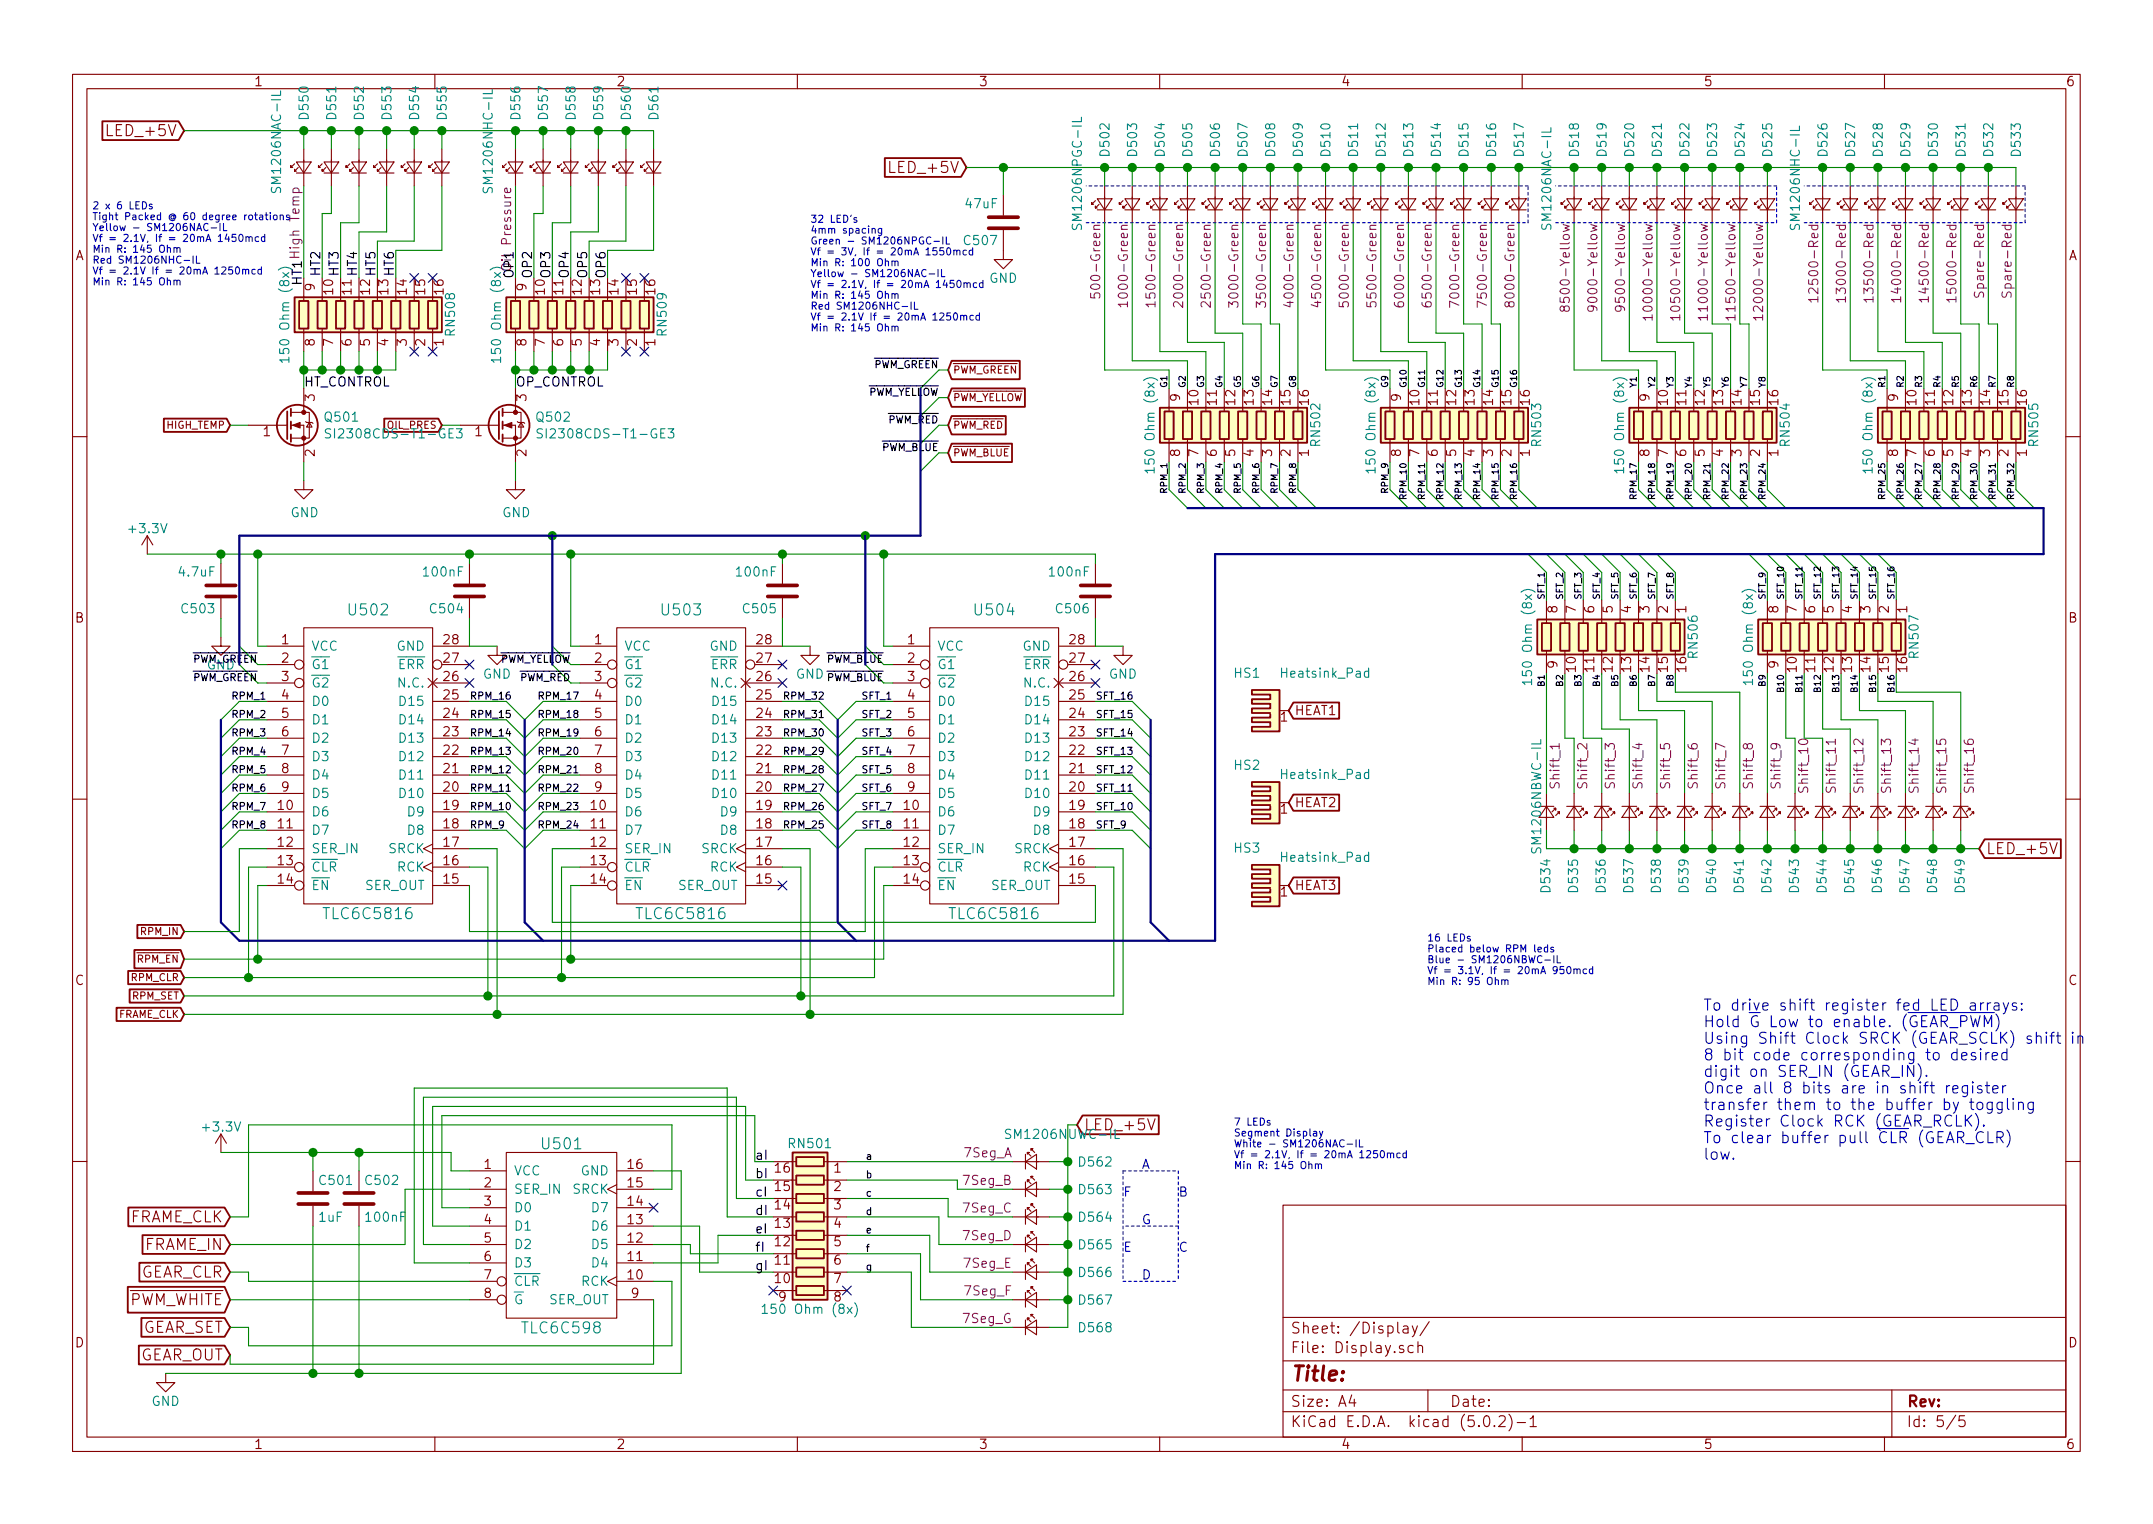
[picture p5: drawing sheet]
<svg xmlns="http://www.w3.org/2000/svg" width="297mm" height="210mm" viewBox="0 0 297 210" stroke-linecap="round" stroke-linejoin="round" font-family="sans-serif">
<defs><g id="words">
<text font-size="2.8" fill="#840000" x="178" y="190.5">Title:</text>
<g font-size="2.1" fill="#840000">
<text x="15.2" y="18.8">LED_+5V</text>
<text x="123.2" y="23.9">LED_+5V</text>
<text x="274" y="117.9">LED_+5V</text>
<text x="17.8" y="168.7">FRAME_CLK</text>
<text x="20" y="172.5">FRAME_IN</text>
<text x="19.2" y="176.3">GEAR_CLR</text>
<text x="17.6" y="180.1">PWM_WHITE</text>
<text x="19.4" y="183.9">GEAR_SET</text>
<text x="178" y="184">Sheet: /Display/</text>
<text x="19" y="187.7">GEAR_OUT</text>
<text x="178" y="186.7">File: Display.sch</text>
<text x="178" y="196.9">KiCad E.D.A. kicad (5.0.2)-1</text>
<text x="178" y="194.1">Size: A4</text>
<text x="200" y="194.1">Date:</text>
<text x="263" y="194.1">Rev:</text>
<text x="263" y="196.9">Id: 5/5</text>
</g>
<g font-size="2.1" fill="#008484">
<text x="48.3" y="84.9">U502</text>
<text x="91.4" y="84.9">U503</text>
<text x="134.6" y="84.9">U504</text>
<text x="45" y="126.8">TLC6C5816</text>
<text x="88.2" y="126.8">TLC6C5816</text>
<text x="131.4" y="126.8">TLC6C5816</text>
<text x="149.5" y="156">LED_+5V</text>
<text x="74.9" y="158.6">U501</text>
<text x="72.3" y="184">TLC6C598</text>
</g>
<g font-size="2.1" fill="#0000c2">
<text x="234.9" y="139.4">To drive shift register fed LED arrays:</text>
<text x="234.9" y="141.7">Hold G Low to enable. (GEAR_PWM)</text>
<text x="234.9" y="144">Using Shift Clock SRCK (GEAR_SCLK) shift in</text>
<text x="234.9" y="146.3">8 bit code corresponding to desired</text>
<text x="234.9" y="148.6">digit on SER_IN (GEAR_IN).</text>
<text x="234.9" y="150.9">Once all 8 bits are in shift register</text>
<text x="234.9" y="153.2">transfer them to the buffer by toggling</text>
<text x="234.9" y="155.4">Register Clock RCK (GEAR_RCLK).</text>
<text x="234.9" y="157.7">To clear buffer pull CLR (GEAR_CLR)</text>
<text x="234.9" y="160">low.</text>
</g>
<g font-size="1.8" fill="#840000">
<text x="35" y="11.9">1</text>
<text x="85" y="11.9">2</text>
<text x="135" y="11.9">3</text>
<text x="185" y="11.9">4</text>
<text x="235" y="11.9">5</text>
<text x="285" y="11.9">6</text>
<text x="10.4" y="35.9">A</text>
<text x="285.4" y="35.9">A</text>
<text x="43.4" y="40.1" transform="rotate(-90 43.4 40.1)">9</text>
<text x="46" y="40.6" transform="rotate(-90 46 40.6)">10</text>
<text x="48.5" y="40.6" transform="rotate(-90 48.5 40.6)">11</text>
<text x="51.1" y="40.6" transform="rotate(-90 51.1 40.6)">12</text>
<text x="53.6" y="40.6" transform="rotate(-90 53.6 40.6)">13</text>
<text x="56.1" y="40.6" transform="rotate(-90 56.1 40.6)">14</text>
<text x="58.7" y="40.6" transform="rotate(-90 58.7 40.6)">15</text>
<text x="61.2" y="40.6" transform="rotate(-90 61.2 40.6)">16</text>
<text x="72.6" y="40.1" transform="rotate(-90 72.6 40.1)">9</text>
<text x="75.2" y="40.6" transform="rotate(-90 75.2 40.6)">10</text>
<text x="77.7" y="40.6" transform="rotate(-90 77.7 40.6)">11</text>
<text x="80.3" y="40.6" transform="rotate(-90 80.3 40.6)">12</text>
<text x="82.8" y="40.6" transform="rotate(-90 82.8 40.6)">13</text>
<text x="85.3" y="40.6" transform="rotate(-90 85.3 40.6)">14</text>
<text x="87.9" y="40.6" transform="rotate(-90 87.9 40.6)">15</text>
<text x="90.4" y="40.6" transform="rotate(-90 90.4 40.6)">16</text>
<text x="43.4" y="47.7" transform="rotate(-90 43.4 47.7)">8</text>
<text x="46" y="47.7" transform="rotate(-90 46 47.7)">7</text>
<text x="48.5" y="47.7" transform="rotate(-90 48.5 47.7)">6</text>
<text x="51.1" y="47.7" transform="rotate(-90 51.1 47.7)">5</text>
<text x="53.6" y="47.7" transform="rotate(-90 53.6 47.7)">4</text>
<text x="56.1" y="47.7" transform="rotate(-90 56.1 47.7)">3</text>
<text x="58.7" y="47.7" transform="rotate(-90 58.7 47.7)">2</text>
<text x="61.2" y="47.7" transform="rotate(-90 61.2 47.7)">1</text>
<text x="72.6" y="47.7" transform="rotate(-90 72.6 47.7)">8</text>
<text x="75.2" y="47.7" transform="rotate(-90 75.2 47.7)">7</text>
<text x="77.7" y="47.7" transform="rotate(-90 77.7 47.7)">6</text>
<text x="80.3" y="47.7" transform="rotate(-90 80.3 47.7)">5</text>
<text x="82.8" y="47.7" transform="rotate(-90 82.8 47.7)">4</text>
<text x="85.3" y="47.7" transform="rotate(-90 85.3 47.7)">3</text>
<text x="87.9" y="47.7" transform="rotate(-90 87.9 47.7)">2</text>
<text x="90.4" y="47.7" transform="rotate(-90 90.4 47.7)">1</text>
<text x="43.4" y="55.3" transform="rotate(-90 43.4 55.3)">3</text>
<text x="72.6" y="55.3" transform="rotate(-90 72.6 55.3)">3</text>
<text x="162.8" y="55.3" transform="rotate(-90 162.8 55.3)">9</text>
<text x="165.4" y="55.8" transform="rotate(-90 165.4 55.8)">10</text>
<text x="167.9" y="55.8" transform="rotate(-90 167.9 55.8)">11</text>
<text x="170.4" y="55.8" transform="rotate(-90 170.4 55.8)">12</text>
<text x="173" y="55.8" transform="rotate(-90 173 55.8)">13</text>
<text x="175.5" y="55.8" transform="rotate(-90 175.5 55.8)">14</text>
<text x="178.1" y="55.8" transform="rotate(-90 178.1 55.8)">15</text>
<text x="180.6" y="55.8" transform="rotate(-90 180.6 55.8)">16</text>
<text x="193.3" y="55.3" transform="rotate(-90 193.3 55.3)">9</text>
<text x="195.8" y="55.8" transform="rotate(-90 195.8 55.8)">10</text>
<text x="198.4" y="55.8" transform="rotate(-90 198.4 55.8)">11</text>
<text x="200.9" y="55.8" transform="rotate(-90 200.9 55.8)">12</text>
<text x="203.5" y="55.8" transform="rotate(-90 203.5 55.8)">13</text>
<text x="206" y="55.8" transform="rotate(-90 206 55.8)">14</text>
<text x="208.5" y="55.8" transform="rotate(-90 208.5 55.8)">15</text>
<text x="211.1" y="55.8" transform="rotate(-90 211.1 55.8)">16</text>
<text x="227.6" y="55.3" transform="rotate(-90 227.6 55.3)">9</text>
<text x="230.1" y="55.8" transform="rotate(-90 230.1 55.8)">10</text>
<text x="232.7" y="55.8" transform="rotate(-90 232.7 55.8)">11</text>
<text x="235.2" y="55.8" transform="rotate(-90 235.2 55.8)">12</text>
<text x="237.7" y="55.8" transform="rotate(-90 237.7 55.8)">13</text>
<text x="240.3" y="55.8" transform="rotate(-90 240.3 55.8)">14</text>
<text x="242.8" y="55.8" transform="rotate(-90 242.8 55.8)">15</text>
<text x="245.4" y="55.8" transform="rotate(-90 245.4 55.8)">16</text>
<text x="261.9" y="55.3" transform="rotate(-90 261.9 55.3)">9</text>
<text x="264.4" y="55.8" transform="rotate(-90 264.4 55.8)">10</text>
<text x="267" y="55.8" transform="rotate(-90 267 55.8)">11</text>
<text x="269.5" y="55.8" transform="rotate(-90 269.5 55.8)">12</text>
<text x="272" y="55.8" transform="rotate(-90 272 55.8)">13</text>
<text x="274.6" y="55.8" transform="rotate(-90 274.6 55.8)">14</text>
<text x="277.1" y="55.8" transform="rotate(-90 277.1 55.8)">15</text>
<text x="279.7" y="55.8" transform="rotate(-90 279.7 55.8)">16</text>
<text x="36.3" y="60.2">1</text>
<text x="43.4" y="63" transform="rotate(-90 43.4 63)">2</text>
<text x="65.6" y="60.2">1</text>
<text x="72.6" y="63" transform="rotate(-90 72.6 63)">2</text>
<text x="162.8" y="63" transform="rotate(-90 162.8 63)">8</text>
<text x="165.4" y="63" transform="rotate(-90 165.4 63)">7</text>
<text x="167.9" y="63" transform="rotate(-90 167.9 63)">6</text>
<text x="170.4" y="63" transform="rotate(-90 170.4 63)">5</text>
<text x="173" y="63" transform="rotate(-90 173 63)">4</text>
<text x="175.5" y="63" transform="rotate(-90 175.5 63)">3</text>
<text x="178.1" y="63" transform="rotate(-90 178.1 63)">2</text>
<text x="180.6" y="63" transform="rotate(-90 180.6 63)">1</text>
<text x="193.3" y="63" transform="rotate(-90 193.3 63)">8</text>
<text x="195.8" y="63" transform="rotate(-90 195.8 63)">7</text>
<text x="198.4" y="63" transform="rotate(-90 198.4 63)">6</text>
<text x="200.9" y="63" transform="rotate(-90 200.9 63)">5</text>
<text x="203.5" y="63" transform="rotate(-90 203.5 63)">4</text>
<text x="206" y="63" transform="rotate(-90 206 63)">3</text>
<text x="208.5" y="63" transform="rotate(-90 208.5 63)">2</text>
<text x="211.1" y="63" transform="rotate(-90 211.1 63)">1</text>
<text x="227.6" y="63" transform="rotate(-90 227.6 63)">8</text>
<text x="230.1" y="63" transform="rotate(-90 230.1 63)">7</text>
<text x="232.7" y="63" transform="rotate(-90 232.7 63)">6</text>
<text x="235.2" y="63" transform="rotate(-90 235.2 63)">5</text>
<text x="237.7" y="63" transform="rotate(-90 237.7 63)">4</text>
<text x="240.3" y="63" transform="rotate(-90 240.3 63)">3</text>
<text x="242.8" y="63" transform="rotate(-90 242.8 63)">2</text>
<text x="245.4" y="63" transform="rotate(-90 245.4 63)">1</text>
<text x="261.9" y="63" transform="rotate(-90 261.9 63)">8</text>
<text x="264.4" y="63" transform="rotate(-90 264.4 63)">7</text>
<text x="267" y="63" transform="rotate(-90 267 63)">6</text>
<text x="269.5" y="63" transform="rotate(-90 269.5 63)">5</text>
<text x="272" y="63" transform="rotate(-90 272 63)">4</text>
<text x="274.6" y="63" transform="rotate(-90 274.6 63)">3</text>
<text x="277.1" y="63" transform="rotate(-90 277.1 63)">2</text>
<text x="279.7" y="63" transform="rotate(-90 279.7 63)">1</text>
<text x="10.4" y="85.9">B</text>
<text x="38.9" y="88.9">1</text>
<text x="61.3" y="88.9">28</text>
<text x="82.1" y="88.9">1</text>
<text x="104.4" y="88.9">28</text>
<text x="125.2" y="88.9">1</text>
<text x="147.6" y="88.9">28</text>
<text x="214.9" y="84.6" transform="rotate(-90 214.9 84.6)">8</text>
<text x="217.4" y="84.6" transform="rotate(-90 217.4 84.6)">7</text>
<text x="220" y="84.6" transform="rotate(-90 220 84.6)">6</text>
<text x="222.5" y="84.6" transform="rotate(-90 222.5 84.6)">5</text>
<text x="225" y="84.6" transform="rotate(-90 225 84.6)">4</text>
<text x="227.6" y="84.6" transform="rotate(-90 227.6 84.6)">3</text>
<text x="230.1" y="84.6" transform="rotate(-90 230.1 84.6)">2</text>
<text x="232.7" y="84.6" transform="rotate(-90 232.7 84.6)">1</text>
<text x="245.4" y="84.6" transform="rotate(-90 245.4 84.6)">8</text>
<text x="247.9" y="84.6" transform="rotate(-90 247.9 84.6)">7</text>
<text x="250.4" y="84.6" transform="rotate(-90 250.4 84.6)">6</text>
<text x="253" y="84.6" transform="rotate(-90 253 84.6)">5</text>
<text x="255.5" y="84.6" transform="rotate(-90 255.5 84.6)">4</text>
<text x="258.1" y="84.6" transform="rotate(-90 258.1 84.6)">3</text>
<text x="260.6" y="84.6" transform="rotate(-90 260.6 84.6)">2</text>
<text x="263.1" y="84.6" transform="rotate(-90 263.1 84.6)">1</text>
<text x="285.4" y="85.9">B</text>
<text x="38.9" y="91.4">2</text>
<text x="38.9" y="94">3</text>
<text x="61.3" y="94">26</text>
<text x="61.3" y="91.4">27</text>
<text x="82.1" y="91.4">2</text>
<text x="82.1" y="94">3</text>
<text x="104.4" y="94">26</text>
<text x="104.4" y="91.4">27</text>
<text x="125.2" y="91.4">2</text>
<text x="125.2" y="94">3</text>
<text x="147.6" y="94">26</text>
<text x="147.6" y="91.4">27</text>
<text x="214.9" y="92.2" transform="rotate(-90 214.9 92.2)">9</text>
<text x="217.4" y="92.7" transform="rotate(-90 217.4 92.7)">10</text>
<text x="220" y="92.7" transform="rotate(-90 220 92.7)">11</text>
<text x="222.5" y="92.7" transform="rotate(-90 222.5 92.7)">12</text>
<text x="225" y="92.7" transform="rotate(-90 225 92.7)">13</text>
<text x="227.6" y="92.7" transform="rotate(-90 227.6 92.7)">14</text>
<text x="230.1" y="92.7" transform="rotate(-90 230.1 92.7)">15</text>
<text x="232.7" y="92.7" transform="rotate(-90 232.7 92.7)">16</text>
<text x="245.4" y="92.2" transform="rotate(-90 245.4 92.2)">9</text>
<text x="247.9" y="92.7" transform="rotate(-90 247.9 92.7)">10</text>
<text x="250.4" y="92.7" transform="rotate(-90 250.4 92.7)">11</text>
<text x="253" y="92.7" transform="rotate(-90 253 92.7)">12</text>
<text x="255.5" y="92.7" transform="rotate(-90 255.5 92.7)">13</text>
<text x="258.1" y="92.7" transform="rotate(-90 258.1 92.7)">14</text>
<text x="260.6" y="92.7" transform="rotate(-90 260.6 92.7)">15</text>
<text x="263.1" y="92.7" transform="rotate(-90 263.1 92.7)">16</text>
<text x="38.9" y="96.5">4</text>
<text x="38.9" y="99.1">5</text>
<text x="38.9" y="101.6">6</text>
<text x="61.3" y="101.6">23</text>
<text x="61.3" y="99.1">24</text>
<text x="61.3" y="96.5">25</text>
<text x="82.1" y="96.5">4</text>
<text x="82.1" y="99.1">5</text>
<text x="82.1" y="101.6">6</text>
<text x="104.4" y="101.6">23</text>
<text x="104.4" y="99.1">24</text>
<text x="104.4" y="96.5">25</text>
<text x="125.2" y="96.5">4</text>
<text x="125.2" y="99.1">5</text>
<text x="125.2" y="101.6">6</text>
<text x="147.6" y="101.6">23</text>
<text x="147.6" y="99.1">24</text>
<text x="147.6" y="96.5">25</text>
<text x="176.7" y="99.6">1</text>
<text x="178.6" y="98.7">HEAT1</text>
<text x="38.9" y="104.1">7</text>
<text x="38.9" y="106.7">8</text>
<text x="61.3" y="106.7">21</text>
<text x="61.3" y="104.1">22</text>
<text x="82.1" y="104.1">7</text>
<text x="82.1" y="106.7">8</text>
<text x="104.4" y="106.7">21</text>
<text x="104.4" y="104.1">22</text>
<text x="125.2" y="104.1">7</text>
<text x="125.2" y="106.7">8</text>
<text x="147.6" y="106.7">21</text>
<text x="147.6" y="104.1">22</text>
<text x="38.4" y="111.8">10</text>
<text x="38.9" y="109.2">9</text>
<text x="61.3" y="109.2">20</text>
<text x="61.3" y="111.8">19</text>
<text x="81.6" y="111.8">10</text>
<text x="82.1" y="109.2">9</text>
<text x="104.4" y="109.2">20</text>
<text x="104.4" y="111.8">19</text>
<text x="124.8" y="111.8">10</text>
<text x="125.2" y="109.2">9</text>
<text x="147.6" y="109.2">20</text>
<text x="147.6" y="111.8">19</text>
<text x="176.7" y="112.3">1</text>
<text x="178.6" y="111.4">HEAT2</text>
<text x="38.4" y="114.3">11</text>
<text x="38.4" y="116.8">12</text>
<text x="38.4" y="119.4">13</text>
<text x="61.3" y="119.4">16</text>
<text x="61.3" y="116.8">17</text>
<text x="61.3" y="114.3">18</text>
<text x="81.6" y="114.3">11</text>
<text x="81.6" y="116.8">12</text>
<text x="81.6" y="119.4">13</text>
<text x="104.4" y="119.4">16</text>
<text x="104.4" y="116.8">17</text>
<text x="104.4" y="114.3">18</text>
<text x="124.8" y="114.3">11</text>
<text x="124.8" y="116.8">12</text>
<text x="124.8" y="119.4">13</text>
<text x="147.6" y="119.4">16</text>
<text x="147.6" y="116.8">17</text>
<text x="147.6" y="114.3">18</text>
<text x="38.4" y="121.9">14</text>
<text x="61.3" y="121.9">15</text>
<text x="81.6" y="121.9">14</text>
<text x="104.4" y="121.9">15</text>
<text x="124.8" y="121.9">14</text>
<text x="147.6" y="121.9">15</text>
<text x="176.7" y="123.7">1</text>
<text x="178.6" y="122.8">HEAT3</text>
<text x="10.4" y="135.9">C</text>
<text x="285.4" y="135.9">C</text>
<text x="66.8" y="161.3">1</text>
<text x="86.7" y="161.3">16</text>
<text x="107" y="161.8">16</text>
<text x="115.1" y="161.8">1</text>
<text x="66.8" y="163.8">2</text>
<text x="66.8" y="166.4">3</text>
<text x="86.7" y="166.4">14</text>
<text x="86.7" y="163.8">15</text>
<text x="107" y="166.9">14</text>
<text x="107" y="164.3">15</text>
<text x="115.1" y="164.3">2</text>
<text x="115.1" y="166.9">3</text>
<text x="66.8" y="168.9">4</text>
<text x="66.8" y="171.4">5</text>
<text x="66.8" y="174">6</text>
<text x="86.7" y="174">11</text>
<text x="86.7" y="171.4">12</text>
<text x="86.7" y="168.9">13</text>
<text x="107" y="172">12</text>
<text x="107" y="169.4">13</text>
<text x="115.1" y="169.4">4</text>
<text x="115.1" y="172">5</text>
<text x="66.8" y="176.5">7</text>
<text x="66.8" y="179.1">8</text>
<text x="86.7" y="176.5">10</text>
<text x="87.1" y="179.1">9</text>
<text x="107" y="177">10</text>
<text x="107" y="174.5">11</text>
<text x="107.5" y="179.6">9</text>
<text x="115.1" y="174.5">6</text>
<text x="115.1" y="177">7</text>
<text x="115.1" y="179.6">8</text>
<text x="10.4" y="185.9">D</text>
<text x="285.4" y="185.9">D</text>
<text x="35" y="199.9">1</text>
<text x="85" y="199.9">2</text>
<text x="135" y="199.9">3</text>
<text x="185" y="199.9">4</text>
<text x="235" y="199.9">5</text>
<text x="285" y="199.9">6</text>
</g>
<g font-size="1.8" fill="#008484">
<text x="42.6" y="16.3" transform="rotate(-90 42.6 16.3)">D550</text>
<text x="46.4" y="16.3" transform="rotate(-90 46.4 16.3)">D551</text>
<text x="50.2" y="16.3" transform="rotate(-90 50.2 16.3)">D552</text>
<text x="54" y="16.3" transform="rotate(-90 54 16.3)">D553</text>
<text x="57.8" y="16.3" transform="rotate(-90 57.8 16.3)">D554</text>
<text x="61.6" y="16.3" transform="rotate(-90 61.6 16.3)">D555</text>
<text x="71.8" y="16.3" transform="rotate(-90 71.8 16.3)">D556</text>
<text x="75.6" y="16.3" transform="rotate(-90 75.6 16.3)">D557</text>
<text x="79.4" y="16.3" transform="rotate(-90 79.4 16.3)">D558</text>
<text x="83.2" y="16.3" transform="rotate(-90 83.2 16.3)">D559</text>
<text x="87" y="16.3" transform="rotate(-90 87 16.3)">D560</text>
<text x="90.9" y="16.3" transform="rotate(-90 90.9 16.3)">D561</text>
<text x="153.1" y="21.4" transform="rotate(-90 153.1 21.4)">D502</text>
<text x="156.9" y="21.4" transform="rotate(-90 156.9 21.4)">D503</text>
<text x="160.7" y="21.4" transform="rotate(-90 160.7 21.4)">D504</text>
<text x="164.5" y="21.4" transform="rotate(-90 164.5 21.4)">D505</text>
<text x="168.3" y="21.4" transform="rotate(-90 168.3 21.4)">D506</text>
<text x="172.1" y="21.4" transform="rotate(-90 172.1 21.4)">D507</text>
<text x="175.9" y="21.4" transform="rotate(-90 175.9 21.4)">D508</text>
<text x="179.8" y="21.4" transform="rotate(-90 179.8 21.4)">D509</text>
<text x="183.6" y="21.4" transform="rotate(-90 183.6 21.4)">D510</text>
<text x="187.4" y="21.4" transform="rotate(-90 187.4 21.4)">D511</text>
<text x="191.2" y="21.4" transform="rotate(-90 191.2 21.4)">D512</text>
<text x="195" y="21.4" transform="rotate(-90 195 21.4)">D513</text>
<text x="198.8" y="21.4" transform="rotate(-90 198.8 21.4)">D514</text>
<text x="202.6" y="21.4" transform="rotate(-90 202.6 21.4)">D515</text>
<text x="206.4" y="21.4" transform="rotate(-90 206.4 21.4)">D516</text>
<text x="210.2" y="21.4" transform="rotate(-90 210.2 21.4)">D517</text>
<text x="217.9" y="21.4" transform="rotate(-90 217.9 21.4)">D518</text>
<text x="221.7" y="21.4" transform="rotate(-90 221.7 21.4)">D519</text>
<text x="225.5" y="21.4" transform="rotate(-90 225.5 21.4)">D520</text>
<text x="229.3" y="21.4" transform="rotate(-90 229.3 21.4)">D521</text>
<text x="233.1" y="21.4" transform="rotate(-90 233.1 21.4)">D522</text>
<text x="236.9" y="21.4" transform="rotate(-90 236.9 21.4)">D523</text>
<text x="240.7" y="21.4" transform="rotate(-90 240.7 21.4)">D524</text>
<text x="244.5" y="21.4" transform="rotate(-90 244.5 21.4)">D525</text>
<text x="252.1" y="21.4" transform="rotate(-90 252.1 21.4)">D526</text>
<text x="256" y="21.4" transform="rotate(-90 256 21.4)">D527</text>
<text x="259.8" y="21.4" transform="rotate(-90 259.8 21.4)">D528</text>
<text x="263.6" y="21.4" transform="rotate(-90 263.6 21.4)">D529</text>
<text x="267.4" y="21.4" transform="rotate(-90 267.4 21.4)">D530</text>
<text x="271.2" y="21.4" transform="rotate(-90 271.2 21.4)">D531</text>
<text x="275" y="21.4" transform="rotate(-90 275 21.4)">D532</text>
<text x="278.8" y="21.4" transform="rotate(-90 278.8 21.4)">D533</text>
<text x="38.8" y="25.9" transform="rotate(-90 38.8 25.9)">SM1206NAC-IL</text>
<text x="68" y="25.8" transform="rotate(-90 68 25.8)">SM1206NHC-IL</text>
<text x="133.3" y="28.7">47uF</text>
<text x="133.1" y="33.8">C507</text>
<text x="149.3" y="30.9" transform="rotate(-90 149.3 30.9)">SM1206NPGC-IL</text>
<text x="214" y="31" transform="rotate(-90 214 31)">SM1206NAC-IL</text>
<text x="248.3" y="30.9" transform="rotate(-90 248.3 30.9)">SM1206NHC-IL</text>
<text x="136.5" y="39">GND</text>
<text x="62.8" y="46.1" transform="rotate(-90 62.8 46.1)">RN508</text>
<text x="92" y="46.1" transform="rotate(-90 92 46.1)">RN509</text>
<text x="39.9" y="49" transform="rotate(-90 39.9 49)">150 Ohm (8x)</text>
<text x="69.1" y="49" transform="rotate(-90 69.1 49)">150 Ohm (8x)</text>
<text x="45" y="58.2">Q501</text>
<text x="74.2" y="58.2">Q502</text>
<text x="46.3" y="60.5">SI2308CDS-T1-GE3</text>
<text x="75.5" y="60.5">SI2308CDS-T1-GE3</text>
<text x="159.3" y="64.2" transform="rotate(-90 159.3 64.2)">150 Ohm (8x)</text>
<text x="182.2" y="61.4" transform="rotate(-90 182.2 61.4)">RN502</text>
<text x="189.8" y="64.2" transform="rotate(-90 189.8 64.2)">150 Ohm (8x)</text>
<text x="212.6" y="61.4" transform="rotate(-90 212.6 61.4)">RN503</text>
<text x="224.1" y="64.2" transform="rotate(-90 224.1 64.2)">150 Ohm (8x)</text>
<text x="246.9" y="61.4" transform="rotate(-90 246.9 61.4)">RN504</text>
<text x="258.4" y="64.2" transform="rotate(-90 258.4 64.2)">150 Ohm (8x)</text>
<text x="281.2" y="61.4" transform="rotate(-90 281.2 61.4)">RN505</text>
<text x="40.1" y="71.4">GND</text>
<text x="69.3" y="71.4">GND</text>
<text x="18" y="73.6">+3.3V</text>
<text x="24.8" y="79.5">4.7uF</text>
<text x="58.6" y="79.5">100nF</text>
<text x="101.8" y="79.5">100nF</text>
<text x="144.9" y="79.5">100nF</text>
<text x="25.2" y="84.6">C503</text>
<text x="42.9" y="89.8">VCC</text>
<text x="54.7" y="89.8">GND</text>
<text x="59.5" y="84.6">C504</text>
<text x="86.1" y="89.8">VCC</text>
<text x="97.9" y="89.8">GND</text>
<text x="102.7" y="84.6">C505</text>
<text x="129.3" y="89.8">VCC</text>
<text x="141.1" y="89.8">GND</text>
<text x="145.8" y="84.6">C506</text>
<text x="42.9" y="92.3">G1</text>
<text x="42.9" y="94.9">G2</text>
<text x="54.9" y="92.3">ERR</text>
<text x="55.1" y="94.9">N.C.</text>
<text x="66.6" y="93.6">GND</text>
<text x="86.1" y="92.3">G1</text>
<text x="86.1" y="94.9">G2</text>
<text x="98.1" y="92.3">ERR</text>
<text x="98.3" y="94.9">N.C.</text>
<text x="109.8" y="93.6">GND</text>
<text x="129.3" y="92.3">G1</text>
<text x="129.3" y="94.9">G2</text>
<text x="141.3" y="92.3">ERR</text>
<text x="141.5" y="94.9">N.C.</text>
<text x="153" y="93.6">GND</text>
<text x="170.3" y="93.5">HS1</text>
<text x="177" y="93.5">Heatsink_Pad</text>
<text x="211.4" y="93.4" transform="rotate(-90 211.4 93.4)">150 Ohm (8x)</text>
<text x="234.2" y="90.6" transform="rotate(-90 234.2 90.6)">RN506</text>
<text x="241.9" y="93.4" transform="rotate(-90 241.9 93.4)">150 Ohm (8x)</text>
<text x="264.7" y="90.6" transform="rotate(-90 264.7 90.6)">RN507</text>
<text x="42.9" y="97.4">D0</text>
<text x="42.9" y="99.9">D1</text>
<text x="55.4" y="99.9">D14</text>
<text x="55.4" y="97.4">D15</text>
<text x="86.1" y="97.4">D0</text>
<text x="86.1" y="99.9">D1</text>
<text x="98.6" y="99.9">D14</text>
<text x="98.6" y="97.4">D15</text>
<text x="129.3" y="97.4">D0</text>
<text x="129.3" y="99.9">D1</text>
<text x="141.8" y="99.9">D14</text>
<text x="141.8" y="97.4">D15</text>
<text x="42.9" y="102.5">D2</text>
<text x="42.9" y="105">D3</text>
<text x="42.9" y="107.6">D4</text>
<text x="55.4" y="107.6">D11</text>
<text x="55.4" y="105">D12</text>
<text x="55.4" y="102.5">D13</text>
<text x="86.1" y="102.5">D2</text>
<text x="86.1" y="105">D3</text>
<text x="86.1" y="107.6">D4</text>
<text x="98.6" y="107.6">D11</text>
<text x="98.6" y="105">D12</text>
<text x="98.6" y="102.5">D13</text>
<text x="129.3" y="102.5">D2</text>
<text x="129.3" y="105">D3</text>
<text x="129.3" y="107.6">D4</text>
<text x="141.8" y="107.6">D11</text>
<text x="141.8" y="105">D12</text>
<text x="141.8" y="102.5">D13</text>
<text x="170.3" y="106.2">HS2</text>
<text x="177" y="107.5">Heatsink_Pad</text>
<text x="42.9" y="110.1">D5</text>
<text x="42.9" y="112.6">D6</text>
<text x="55.4" y="110.1">D10</text>
<text x="56.4" y="112.6">D9</text>
<text x="86.1" y="110.1">D5</text>
<text x="86.1" y="112.6">D6</text>
<text x="98.6" y="110.1">D10</text>
<text x="99.6" y="112.6">D9</text>
<text x="129.3" y="110.1">D5</text>
<text x="129.3" y="112.6">D6</text>
<text x="141.8" y="110.1">D10</text>
<text x="142.8" y="112.6">D9</text>
<text x="42.9" y="115.2">D7</text>
<text x="42.9" y="117.7">SER_IN</text>
<text x="53.7" y="117.7">SRCK</text>
<text x="56.4" y="115.2">D8</text>
<text x="86.1" y="115.2">D7</text>
<text x="86.1" y="117.7">SER_IN</text>
<text x="96.9" y="117.7">SRCK</text>
<text x="99.6" y="115.2">D8</text>
<text x="129.3" y="115.2">D7</text>
<text x="129.3" y="117.7">SER_IN</text>
<text x="140" y="117.7">SRCK</text>
<text x="142.8" y="115.2">D8</text>
<text x="170.3" y="117.6">HS3</text>
<text x="177" y="118.9">Heatsink_Pad</text>
<text x="212.6" y="117" transform="rotate(-90 212.6 117)">SM1206NBWC-IL</text>
<text x="42.9" y="120.3">CLR</text>
<text x="42.9" y="122.8">EN</text>
<text x="50.3" y="122.8">SER_OUT</text>
<text x="54.8" y="120.3">RCK</text>
<text x="86.1" y="120.3">CLR</text>
<text x="86.1" y="122.8">EN</text>
<text x="93.5" y="122.8">SER_OUT</text>
<text x="98" y="120.3">RCK</text>
<text x="129.3" y="120.3">CLR</text>
<text x="129.3" y="122.8">EN</text>
<text x="136.7" y="122.8">SER_OUT</text>
<text x="141.2" y="120.3">RCK</text>
<text x="213.9" y="123" transform="rotate(-90 213.9 123)">D534</text>
<text x="217.7" y="123" transform="rotate(-90 217.7 123)">D535</text>
<text x="221.5" y="123" transform="rotate(-90 221.5 123)">D536</text>
<text x="225.3" y="123" transform="rotate(-90 225.3 123)">D537</text>
<text x="229.2" y="123" transform="rotate(-90 229.2 123)">D538</text>
<text x="233" y="123" transform="rotate(-90 233 123)">D539</text>
<text x="236.8" y="123" transform="rotate(-90 236.8 123)">D540</text>
<text x="240.6" y="123" transform="rotate(-90 240.6 123)">D541</text>
<text x="244.4" y="123" transform="rotate(-90 244.4 123)">D542</text>
<text x="248.2" y="123" transform="rotate(-90 248.2 123)">D543</text>
<text x="252" y="123" transform="rotate(-90 252 123)">D544</text>
<text x="255.8" y="123" transform="rotate(-90 255.8 123)">D545</text>
<text x="259.6" y="123" transform="rotate(-90 259.6 123)">D546</text>
<text x="263.4" y="123" transform="rotate(-90 263.4 123)">D547</text>
<text x="267.3" y="123" transform="rotate(-90 267.3 123)">D548</text>
<text x="271.1" y="123" transform="rotate(-90 271.1 123)">D549</text>
<text x="28.1" y="156.1">+3.3V</text>
<text x="109" y="158.4">RN501</text>
<text x="139.4" y="157.1">SM1206NUWC-IL</text>
<text x="149" y="161">D562</text>
<text x="44.2" y="163.5">C501</text>
<text x="50.6" y="163.5">C502</text>
<text x="70.9" y="162.2">VCC</text>
<text x="70.9" y="164.7">SER_IN</text>
<text x="70.9" y="167.3">D0</text>
<text x="79.1" y="164.7">SRCK</text>
<text x="80.1" y="162.2">GND</text>
<text x="81.8" y="167.3">D7</text>
<text x="149" y="164.8">D563</text>
<text x="44" y="168.6">1uF</text>
<text x="50.6" y="168.6">100nF</text>
<text x="70.9" y="169.8">D1</text>
<text x="70.9" y="172.3">D2</text>
<text x="81.8" y="172.3">D5</text>
<text x="81.8" y="169.8">D6</text>
<text x="149" y="168.6">D564</text>
<text x="149" y="172.4">D565</text>
<text x="70.9" y="174.9">D3</text>
<text x="70.9" y="177.4">CLR</text>
<text x="70.9" y="180">G</text>
<text x="75.7" y="180">SER_OUT</text>
<text x="80.2" y="177.4">RCK</text>
<text x="81.8" y="174.9">D4</text>
<text x="149" y="176.2">D566</text>
<text x="106.2" y="181.3">150 Ohm (8x)</text>
<text x="149" y="180">D567</text>
<text x="149" y="183.8">D568</text>
<text x="20.9" y="194">GND</text>
</g>
<g font-size="1.8" fill="#0000c2">
<text x="41.7" y="39.2" transform="rotate(-90 41.7 39.2)">HT1 High Temp</text>
<text x="157.5" y="161.3">A</text>
<text x="154.9" y="165.1">F</text>
<text x="162.6" y="165.1">B</text>
<text x="154.9" y="172.7">E</text>
<text x="157.5" y="168.9">G</text>
<text x="162.6" y="172.7">C</text>
<text x="157.5" y="176.5">D</text>
</g>
<g font-size="1.8">
<text x="44.2" y="37.9" transform="rotate(-90 44.2 37.9)">HT2</text>
<text x="46.7" y="37.9" transform="rotate(-90 46.7 37.9)">HT3</text>
<text x="49.3" y="37.9" transform="rotate(-90 49.3 37.9)">HT4</text>
<text x="51.8" y="37.9" transform="rotate(-90 51.8 37.9)">HT5</text>
<text x="54.4" y="37.9" transform="rotate(-90 54.4 37.9)">HT6</text>
<text x="70.9" y="38.1" transform="rotate(-90 70.9 38.1)">OP1</text>
<text x="73.4" y="38.1" transform="rotate(-90 73.4 38.1)">OP2</text>
<text x="75.9" y="38.1" transform="rotate(-90 75.9 38.1)">OP3</text>
<text x="78.5" y="38.1" transform="rotate(-90 78.5 38.1)">OP4</text>
<text x="81" y="38.1" transform="rotate(-90 81 38.1)">OP5</text>
<text x="83.6" y="38.1" transform="rotate(-90 83.6 38.1)">OP6</text>
<text x="41.9" y="53.3">HT_CONTROL</text>
<text x="71.1" y="53.3">OP_CONTROL</text>
<text x="28.5" y="92.4">GND</text>
<text x="104.1" y="160">aI</text>
<text x="104.1" y="162.6">bI</text>
<text x="104.1" y="165.1">cI</text>
<text x="104.1" y="167.6">dI</text>
<text x="104.1" y="170.2">eI</text>
<text x="104.1" y="172.7">fI</text>
<text x="104.1" y="175.3">gI</text>
</g>
<g font-size="1.8" fill="#840084">
<text x="70.5" y="36.8" transform="rotate(-90 70.5 36.8)">Oil Pressure</text>
<text x="151.8" y="40.4" transform="rotate(-90 151.8 40.4)">500-Green</text>
<text x="155.6" y="41.5" transform="rotate(-90 155.6 41.5)">1000-Green</text>
<text x="159.4" y="41.5" transform="rotate(-90 159.4 41.5)">1500-Green</text>
<text x="163.2" y="41.5" transform="rotate(-90 163.2 41.5)">2000-Green</text>
<text x="167.1" y="41.5" transform="rotate(-90 167.1 41.5)">2500-Green</text>
<text x="170.9" y="41.5" transform="rotate(-90 170.9 41.5)">3000-Green</text>
<text x="174.7" y="41.5" transform="rotate(-90 174.7 41.5)">3500-Green</text>
<text x="178.5" y="41.5" transform="rotate(-90 178.5 41.5)">4000-Green</text>
<text x="182.3" y="41.5" transform="rotate(-90 182.3 41.5)">4500-Green</text>
<text x="186.1" y="41.5" transform="rotate(-90 186.1 41.5)">5000-Green</text>
<text x="189.9" y="41.5" transform="rotate(-90 189.9 41.5)">5500-Green</text>
<text x="193.7" y="41.5" transform="rotate(-90 193.7 41.5)">6000-Green</text>
<text x="197.5" y="41.5" transform="rotate(-90 197.5 41.5)">6500-Green</text>
<text x="201.3" y="41.5" transform="rotate(-90 201.3 41.5)">7000-Green</text>
<text x="205.2" y="41.5" transform="rotate(-90 205.2 41.5)">7500-Green</text>
<text x="209" y="41.5" transform="rotate(-90 209 41.5)">8000-Green</text>
<text x="250.9" y="40.8" transform="rotate(-90 250.9 40.8)">12500-Red</text>
<text x="254.7" y="40.8" transform="rotate(-90 254.7 40.8)">13000-Red</text>
<text x="258.5" y="40.8" transform="rotate(-90 258.5 40.8)">13500-Red</text>
<text x="262.3" y="40.8" transform="rotate(-90 262.3 40.8)">14000-Red</text>
<text x="266.1" y="40.8" transform="rotate(-90 266.1 40.8)">14500-Red</text>
<text x="269.9" y="40.8" transform="rotate(-90 269.9 40.8)">15000-Red</text>
<text x="273.7" y="40.5" transform="rotate(-90 273.7 40.5)">Spare-Red</text>
<text x="277.5" y="40.5" transform="rotate(-90 277.5 40.5)">Spare-Red</text>
<text x="216.6" y="42.1" transform="rotate(-90 216.6 42.1)">8500-Yellow</text>
<text x="220.4" y="42.1" transform="rotate(-90 220.4 42.1)">9000-Yellow</text>
<text x="224.2" y="42.1" transform="rotate(-90 224.2 42.1)">9500-Yellow</text>
<text x="228" y="43.1" transform="rotate(-90 228 43.1)">10000-Yellow</text>
<text x="231.8" y="43.1" transform="rotate(-90 231.8 43.1)">10500-Yellow</text>
<text x="235.6" y="43.1" transform="rotate(-90 235.6 43.1)">11000-Yellow</text>
<text x="239.4" y="43.1" transform="rotate(-90 239.4 43.1)">11500-Yellow</text>
<text x="243.3" y="43.1" transform="rotate(-90 243.3 43.1)">12000-Yellow</text>
<text x="215.2" y="108.6" transform="rotate(-90 215.2 108.6)">Shift_1</text>
<text x="219" y="108.6" transform="rotate(-90 219 108.6)">Shift_2</text>
<text x="222.8" y="108.6" transform="rotate(-90 222.8 108.6)">Shift_3</text>
<text x="226.6" y="108.6" transform="rotate(-90 226.6 108.6)">Shift_4</text>
<text x="230.4" y="108.6" transform="rotate(-90 230.4 108.6)">Shift_5</text>
<text x="234.2" y="108.6" transform="rotate(-90 234.2 108.6)">Shift_6</text>
<text x="238" y="108.6" transform="rotate(-90 238 108.6)">Shift_7</text>
<text x="241.9" y="108.6" transform="rotate(-90 241.9 108.6)">Shift_8</text>
<text x="245.7" y="108.6" transform="rotate(-90 245.7 108.6)">Shift_9</text>
<text x="249.5" y="109.1" transform="rotate(-90 249.5 109.1)">Shift_10</text>
<text x="253.3" y="109.1" transform="rotate(-90 253.3 109.1)">Shift_11</text>
<text x="257.1" y="109.1" transform="rotate(-90 257.1 109.1)">Shift_12</text>
<text x="260.9" y="109.1" transform="rotate(-90 260.9 109.1)">Shift_13</text>
<text x="264.7" y="109.1" transform="rotate(-90 264.7 109.1)">Shift_14</text>
<text x="268.5" y="109.1" transform="rotate(-90 268.5 109.1)">Shift_15</text>
<text x="272.3" y="109.1" transform="rotate(-90 272.3 109.1)">Shift_16</text>
<text x="133" y="159.7">7Seg_A</text>
<text x="132.9" y="163.5">7Seg_B</text>
<text x="132.9" y="167.3">7Seg_C</text>
<text x="132.9" y="171.1">7Seg_D</text>
<text x="133" y="174.9">7Seg_E</text>
<text x="133.1" y="178.7">7Seg_F</text>
<text x="132.9" y="182.5">7Seg_G</text>
</g>
<g font-size="1.4" fill="#0000c2">
<text x="12.7" y="28.9">2 x 6 LEDs</text>
<text x="12.7" y="30.4">Tight Packed @ 60 degree rotations</text>
<text x="12.7" y="31.9">Yellow - SM1206NAC-IL</text>
<text x="12.7" y="33.4">Vf = 2.1V, If = 20mA 1450mcd</text>
<text x="12.7" y="34.9">Min R: 145 Ohm</text>
<text x="111.8" y="30.7">32 LED's</text>
<text x="111.8" y="32.2">4mm spacing</text>
<text x="111.8" y="33.7">Green - SM1206NPGC-IL</text>
<text x="111.8" y="35.2">Vf = 3V, If = 20mA 1550mcd</text>
<text x="12.7" y="36.4">Red SM1206NHC-IL</text>
<text x="12.7" y="37.9">Vf = 2.1V If = 20mA 1250mcd</text>
<text x="12.7" y="39.4">Min R: 145 Ohm</text>
<text x="111.8" y="36.7">Min R: 100 Ohm</text>
<text x="111.8" y="38.2">Yellow - SM1206NAC-IL</text>
<text x="111.8" y="39.7">Vf = 2.1V, If = 20mA 1450mcd</text>
<text x="111.8" y="41.2">Min R: 145 Ohm</text>
<text x="111.8" y="42.7">Red SM1206NHC-IL</text>
<text x="111.8" y="44.2">Vf = 2.1V If = 20mA 1250mcd</text>
<text x="111.8" y="45.7">Min R: 145 Ohm</text>
<text x="196.8" y="129.9">16 LEDs</text>
<text x="196.8" y="131.4">Placed below RPM leds</text>
<text x="196.8" y="132.9">Blue - SM1206NBWC-IL</text>
<text x="196.8" y="134.4">Vf = 3.1V, If = 20mA 950mcd</text>
<text x="196.8" y="135.9">Min R: 95 Ohm</text>
<text x="170.2" y="155.3">7 LEDs</text>
<text x="170.2" y="156.8">Segment Display</text>
<text x="170.2" y="158.3">White - SM1206NAC-IL</text>
<text x="170.2" y="159.8">Vf = 2.1V, If = 20mA 1250mcd</text>
<text x="170.2" y="161.3">Min R: 145 Ohm</text>
</g>
<g font-size="1.4">
<text x="120.5" y="50.8">PWM_GREEN</text>
<text x="119.5" y="54.6">PWM_YELLOW</text>
<text x="122.5" y="58.4">PWM_RED</text>
<text x="121.6" y="62.2">PWM_BLUE</text>
<text x="26.5" y="91.4">PWM_GREEN</text>
<text x="26.5" y="94">PWM_GREEN</text>
<text x="68.7" y="91.4">PWM_YELLOW</text>
<text x="71.7" y="94">PWM_RED</text>
<text x="114" y="91.4">PWM_BLUE</text>
<text x="114" y="94">PWM_BLUE</text>
<text x="32.2" y="96.5">RPM_1</text>
<text x="32.2" y="99.1">RPM_2</text>
<text x="32.2" y="101.6">RPM_3</text>
<text x="64.8" y="101.6">RPM_14</text>
<text x="64.8" y="99.1">RPM_15</text>
<text x="64.8" y="96.5">RPM_16</text>
<text x="74.7" y="96.5">RPM_17</text>
<text x="74.7" y="99.1">RPM_18</text>
<text x="74.7" y="101.6">RPM_19</text>
<text x="107.9" y="101.6">RPM_30</text>
<text x="107.9" y="99.1">RPM_31</text>
<text x="107.9" y="96.5">RPM_32</text>
<text x="119" y="96.5">SFT_1</text>
<text x="119" y="99.1">SFT_2</text>
<text x="119" y="101.6">SFT_3</text>
<text x="151.1" y="101.6">SFT_14</text>
<text x="151.1" y="99.1">SFT_15</text>
<text x="151.1" y="96.5">SFT_16</text>
<text x="32.2" y="104.1">RPM_4</text>
<text x="32.2" y="106.7">RPM_5</text>
<text x="64.8" y="106.7">RPM_12</text>
<text x="64.8" y="104.1">RPM_13</text>
<text x="74.7" y="104.1">RPM_20</text>
<text x="74.7" y="106.7">RPM_21</text>
<text x="107.9" y="106.7">RPM_28</text>
<text x="107.9" y="104.1">RPM_29</text>
<text x="119" y="104.1">SFT_4</text>
<text x="119" y="106.7">SFT_5</text>
<text x="151.1" y="106.7">SFT_12</text>
<text x="151.1" y="104.1">SFT_13</text>
<text x="32.2" y="109.2">RPM_6</text>
<text x="32.2" y="111.8">RPM_7</text>
<text x="64.8" y="111.8">RPM_10</text>
<text x="64.8" y="109.2">RPM_11</text>
<text x="74.7" y="109.2">RPM_22</text>
<text x="74.7" y="111.8">RPM_23</text>
<text x="107.9" y="111.8">RPM_26</text>
<text x="107.9" y="109.2">RPM_27</text>
<text x="119" y="109.2">SFT_6</text>
<text x="119" y="111.8">SFT_7</text>
<text x="151.1" y="111.8">SFT_10</text>
<text x="151.1" y="109.2">SFT_11</text>
<text x="32.2" y="114.3">RPM_8</text>
<text x="64.8" y="114.3">RPM_9</text>
<text x="74.7" y="114.3">RPM_24</text>
<text x="107.9" y="114.3">RPM_25</text>
<text x="119" y="114.3">SFT_8</text>
<text x="151.1" y="114.3">SFT_9</text>
<text x="119.4" y="160">a</text>
<text x="119.4" y="162.6">b</text>
<text x="119.4" y="165.1">c</text>
<text x="119.4" y="167.6">d</text>
<text x="119.4" y="170.2">e</text>
<text x="119.4" y="172.7">f</text>
<text x="119.4" y="175.3">g</text>
</g>
<g font-size="1.4" fill="#840000">
<text x="131.4" y="51.5">PWM_GREEN</text>
<text x="23.1" y="59.2">HIGH_TEMP</text>
<text x="131.4" y="55.3">PWM_YELLOW</text>
<text x="131.4" y="59.2">PWM_RED</text>
<text x="131.4" y="63">PWM_BLUE</text>
<text x="19.6" y="129">RPM_IN</text>
<text x="18.1" y="135.4">RPM_CLR</text>
<text x="18.2" y="137.9">RPM_SET</text>
<text x="19" y="132.8">RPM_EN</text>
<text x="16.3" y="140.4">FRAME_CLK</text>
</g>
<text font-size="1.4" fill="#008484" x="53.5" y="59.2">OIL_PRES</text>
<g font-size="1.2">
<text x="161" y="53.6" transform="rotate(-90 161 53.6)">G1</text>
<text x="163.6" y="53.6" transform="rotate(-90 163.6 53.6)">G2</text>
<text x="166.1" y="53.6" transform="rotate(-90 166.1 53.6)">G3</text>
<text x="168.7" y="53.6" transform="rotate(-90 168.7 53.6)">G4</text>
<text x="171.2" y="53.6" transform="rotate(-90 171.2 53.6)">G5</text>
<text x="173.7" y="53.6" transform="rotate(-90 173.7 53.6)">G6</text>
<text x="176.3" y="53.6" transform="rotate(-90 176.3 53.6)">G7</text>
<text x="178.8" y="53.6" transform="rotate(-90 178.8 53.6)">G8</text>
<text x="191.5" y="53.6" transform="rotate(-90 191.5 53.6)">G9</text>
<text x="194.1" y="53.6" transform="rotate(-90 194.1 53.6)">G10</text>
<text x="196.6" y="53.6" transform="rotate(-90 196.6 53.6)">G11</text>
<text x="199.1" y="53.6" transform="rotate(-90 199.1 53.6)">G12</text>
<text x="201.7" y="53.6" transform="rotate(-90 201.7 53.6)">G13</text>
<text x="204.2" y="53.6" transform="rotate(-90 204.2 53.6)">G14</text>
<text x="206.8" y="53.6" transform="rotate(-90 206.8 53.6)">G15</text>
<text x="209.3" y="53.6" transform="rotate(-90 209.3 53.6)">G16</text>
<text x="225.8" y="53.6" transform="rotate(-90 225.8 53.6)">Y1</text>
<text x="228.3" y="53.6" transform="rotate(-90 228.3 53.6)">Y2</text>
<text x="230.9" y="53.6" transform="rotate(-90 230.9 53.6)">Y3</text>
<text x="233.4" y="53.6" transform="rotate(-90 233.4 53.6)">Y4</text>
<text x="236" y="53.6" transform="rotate(-90 236 53.6)">Y5</text>
<text x="238.5" y="53.6" transform="rotate(-90 238.5 53.6)">Y6</text>
<text x="241" y="53.6" transform="rotate(-90 241 53.6)">Y7</text>
<text x="243.6" y="53.6" transform="rotate(-90 243.6 53.6)">Y8</text>
<text x="260.1" y="53.6" transform="rotate(-90 260.1 53.6)">R1</text>
<text x="262.6" y="53.6" transform="rotate(-90 262.6 53.6)">R2</text>
<text x="265.2" y="53.6" transform="rotate(-90 265.2 53.6)">R3</text>
<text x="267.7" y="53.6" transform="rotate(-90 267.7 53.6)">R4</text>
<text x="270.3" y="53.6" transform="rotate(-90 270.3 53.6)">R5</text>
<text x="272.8" y="53.6" transform="rotate(-90 272.8 53.6)">R6</text>
<text x="275.3" y="53.6" transform="rotate(-90 275.3 53.6)">R7</text>
<text x="277.9" y="53.6" transform="rotate(-90 277.9 53.6)">R8</text>
<text x="161" y="67.9" transform="rotate(-90 161 67.9)">RPM_1</text>
<text x="163.6" y="67.9" transform="rotate(-90 163.6 67.9)">RPM_2</text>
<text x="166.1" y="67.9" transform="rotate(-90 166.1 67.9)">RPM_3</text>
<text x="168.7" y="67.9" transform="rotate(-90 168.7 67.9)">RPM_4</text>
<text x="171.2" y="67.9" transform="rotate(-90 171.2 67.9)">RPM_5</text>
<text x="173.7" y="67.9" transform="rotate(-90 173.7 67.9)">RPM_6</text>
<text x="176.3" y="67.9" transform="rotate(-90 176.3 67.9)">RPM_7</text>
<text x="178.8" y="67.9" transform="rotate(-90 178.8 67.9)">RPM_8</text>
<text x="191.5" y="67.9" transform="rotate(-90 191.5 67.9)">RPM_9</text>
<text x="194.1" y="68.6" transform="rotate(-90 194.1 68.6)">RPM_10</text>
<text x="196.6" y="68.6" transform="rotate(-90 196.6 68.6)">RPM_11</text>
<text x="199.1" y="68.6" transform="rotate(-90 199.1 68.6)">RPM_12</text>
<text x="201.7" y="68.6" transform="rotate(-90 201.7 68.6)">RPM_13</text>
<text x="204.2" y="68.6" transform="rotate(-90 204.2 68.6)">RPM_14</text>
<text x="206.8" y="68.6" transform="rotate(-90 206.8 68.6)">RPM_15</text>
<text x="209.3" y="68.6" transform="rotate(-90 209.3 68.6)">RPM_16</text>
<text x="225.8" y="68.6" transform="rotate(-90 225.8 68.6)">RPM_17</text>
<text x="228.3" y="68.6" transform="rotate(-90 228.3 68.6)">RPM_18</text>
<text x="230.9" y="68.6" transform="rotate(-90 230.9 68.6)">RPM_19</text>
<text x="233.4" y="68.6" transform="rotate(-90 233.4 68.6)">RPM_20</text>
<text x="236" y="68.6" transform="rotate(-90 236 68.6)">RPM_21</text>
<text x="238.5" y="68.6" transform="rotate(-90 238.5 68.6)">RPM_22</text>
<text x="241" y="68.6" transform="rotate(-90 241 68.6)">RPM_23</text>
<text x="243.6" y="68.6" transform="rotate(-90 243.6 68.6)">RPM_24</text>
<text x="260.1" y="68.6" transform="rotate(-90 260.1 68.6)">RPM_25</text>
<text x="262.6" y="68.6" transform="rotate(-90 262.6 68.6)">RPM_26</text>
<text x="265.2" y="68.6" transform="rotate(-90 265.2 68.6)">RPM_27</text>
<text x="267.7" y="68.6" transform="rotate(-90 267.7 68.6)">RPM_28</text>
<text x="270.3" y="68.6" transform="rotate(-90 270.3 68.6)">RPM_29</text>
<text x="272.8" y="68.6" transform="rotate(-90 272.8 68.6)">RPM_30</text>
<text x="275.3" y="68.6" transform="rotate(-90 275.3 68.6)">RPM_31</text>
<text x="277.9" y="68.6" transform="rotate(-90 277.9 68.6)">RPM_32</text>
<text x="213.1" y="82.8" transform="rotate(-90 213.1 82.8)">SFT_1</text>
<text x="215.6" y="82.8" transform="rotate(-90 215.6 82.8)">SFT_2</text>
<text x="218.2" y="82.8" transform="rotate(-90 218.2 82.8)">SFT_3</text>
<text x="220.7" y="82.8" transform="rotate(-90 220.7 82.8)">SFT_4</text>
<text x="223.3" y="82.8" transform="rotate(-90 223.3 82.8)">SFT_5</text>
<text x="225.8" y="82.8" transform="rotate(-90 225.8 82.8)">SFT_6</text>
<text x="228.3" y="82.8" transform="rotate(-90 228.3 82.8)">SFT_7</text>
<text x="230.9" y="82.8" transform="rotate(-90 230.9 82.8)">SFT_8</text>
<text x="243.6" y="82.8" transform="rotate(-90 243.6 82.8)">SFT_9</text>
<text x="246.1" y="82.8" transform="rotate(-90 246.1 82.8)">SFT_10</text>
<text x="248.7" y="82.8" transform="rotate(-90 248.7 82.8)">SFT_11</text>
<text x="251.2" y="82.8" transform="rotate(-90 251.2 82.8)">SFT_12</text>
<text x="253.7" y="82.8" transform="rotate(-90 253.7 82.8)">SFT_13</text>
<text x="256.3" y="82.8" transform="rotate(-90 256.3 82.8)">SFT_14</text>
<text x="258.8" y="82.8" transform="rotate(-90 258.8 82.8)">SFT_15</text>
<text x="261.4" y="82.8" transform="rotate(-90 261.4 82.8)">SFT_16</text>
<text x="213.1" y="94.5" transform="rotate(-90 213.1 94.5)">B1</text>
<text x="215.6" y="94.5" transform="rotate(-90 215.6 94.5)">B2</text>
<text x="218.2" y="94.5" transform="rotate(-90 218.2 94.5)">B3</text>
<text x="220.7" y="94.5" transform="rotate(-90 220.7 94.5)">B4</text>
<text x="223.3" y="94.5" transform="rotate(-90 223.3 94.5)">B5</text>
<text x="225.8" y="94.5" transform="rotate(-90 225.8 94.5)">B6</text>
<text x="228.3" y="94.5" transform="rotate(-90 228.3 94.5)">B7</text>
<text x="230.9" y="94.5" transform="rotate(-90 230.9 94.5)">B8</text>
<text x="243.6" y="94.5" transform="rotate(-90 243.6 94.5)">B9</text>
<text x="246.1" y="95.2" transform="rotate(-90 246.1 95.2)">B10</text>
<text x="248.7" y="95.2" transform="rotate(-90 248.7 95.2)">B11</text>
<text x="251.2" y="95.2" transform="rotate(-90 251.2 95.2)">B12</text>
<text x="253.7" y="95.2" transform="rotate(-90 253.7 95.2)">B13</text>
<text x="256.3" y="95.2" transform="rotate(-90 256.3 95.2)">B14</text>
<text x="258.8" y="95.2" transform="rotate(-90 258.8 95.2)">B15</text>
<text x="261.4" y="95.2" transform="rotate(-90 261.4 95.2)">B16</text>
</g>
</g></defs>
<g fill="none" stroke="#840000" stroke-width=".15">
<path d="M10 10.3h277v189.9h-277zM12 12.2h273v186.1h-273zM60 10.3v1.9M110 10.3v1.9M160 10.3v1.9M210 10.3v1.9M260 10.3v1.9M40.6 22.6l-.5 .5v-.2v.2h.3M40.9 22.3h2l-1 1.6zM40.9 23.9h2M41.1 23.1l-.5 .5v-.2v.2h.3M41.9 20.6v5"/>
<path d="M41.9 38.3v3.2M44.4 22.6l-.5 .5v-.2v.2h.3M44.7 22.3h2l-1 1.6zM44.7 23.9h2M45 23.1l-.6 .5v-.2v.2h.3M45.7 20.6v5M48.3 22.6l-.5 .5v-.2v.2h.2M48.5 22.3h2l-1 1.6zM48.5 23.9h2M48.8 23.1l-.5 .5v-.2v.2h.2M49.5 20.6v5M52.1 22.6l-.5 .5v-.2v.2h.2"/>
<path d="M52.3 22.3h2.1l-1.1 1.6zM52.3 23.9h2.1M52.6 23.1l-.5 .5v-.2v.2h.2M53.3 20.6v5M55.9 22.6l-.5 .5v-.2v.2h.2M56.1 22.3h2.1l-1.1 1.6zM56.1 23.9h2.1M56.4 23.1l-.5 .5v-.2v.2h.2M57.1 20.6v5M59.7 22.6l-.5 .5v-.2v.2h.2M59.9 22.3h2.1l-1 1.6zM59.9 23.9h2.1"/>
<path d="M60.2 23.1l-.5 .5v-.2v.2h.2M61 20.6v5M69.8 22.6l-.5 .5v-.2v.2h.3M70.1 22.3h2l-1 1.6zM70.1 23.9h2M70.4 23.1l-.6 .5v-.2v.2h.3M71.1 20.6v5M71.1 38.3v3.2M73.7 22.6l-.5 .5v-.2v.2h.2M73.9 22.3h2l-1 1.6zM73.9 23.9h2M74.2 23.1l-.5 .5v-.2v.2h.2"/>
<path d="M74.9 20.6v5M77.5 22.6l-.5 .5v-.2v.2h.2M77.7 22.3h2.1l-1.1 1.6zM77.7 23.9h2.1M78 23.1l-.5 .5v-.2v.2h.2M78.7 20.6v5M81.3 22.6l-.5 .5v-.2v.2h.2M81.5 22.3h2.1l-1.1 1.6zM81.5 23.9h2.1M81.8 23.1l-.5 .5v-.2v.2h.2M82.5 20.6v5M85.1 22.6l-.5 .5v-.2v.2h.2"/>
<path d="M85.3 22.3h2.1l-1 1.6zM85.3 23.9h2.1M85.6 23.1l-.5 .5v-.2v.2h.2M86.4 20.6v5M88.9 22.6l-.5 .5v-.2v.2h.2M89.2 22.3h2l-1 1.6zM89.2 23.9h2M89.4 23.1l-.5 .5v-.2v.2h.3M90.2 20.6v5M138.4 31.7v4.1h1.3l-1.3 1.3-1.2-1.3h1.2M138.4 26.9v2.8M151.1 27.7l-.5 .5v-.3v.3h.3"/>
<path d="M151.4 27.4h2l-1 1.6zM151.4 29h2M151.6 28.2l-.5 .5v-.3v.3h.3M152.4 25.6v5.1M154.9 27.7l-.5 .5v-.3v.3h.3M155.2 27.4h2l-1 1.6zM155.2 29h2M155.4 28.2l-.5 .5v-.3v.3h.3M156.2 25.6v5.1M158.7 27.7l-.5 .5v-.3v.3h.3M159 27.4h2l-1 1.6zM159 29h2"/>
<path d="M159.3 28.2l-.6 .5v-.3v.3h.3M160 25.6v5.1M162.6 27.7l-.5 .5v-.3v.3h.2M162.8 27.4h2l-1 1.6zM162.8 29h2M163.1 28.2l-.5 .5v-.3v.3h.2M163.8 25.6v5.1M166.4 27.7l-.5 .5v-.3v.3h.2M166.6 27.4h2.1l-1.1 1.6zM166.6 29h2.1M166.9 28.2l-.5 .5v-.3v.3h.2M167.6 25.6v5.1"/>
<path d="M170.2 27.7l-.5 .5v-.3v.3h.2M170.4 27.4h2.1l-1.1 1.6zM170.4 29h2.1M170.7 28.2l-.5 .5v-.3v.3h.2M171.4 25.6v5.1M174 27.7l-.5 .5v-.3v.3h.2M174.2 27.4h2.1l-1 1.6zM174.2 29h2.1M174.5 28.2l-.5 .5v-.3v.3h.2M175.3 25.6v5.1M177.8 27.7l-.5 .5v-.3v.3h.2M178.1 27.4h2l-1 1.6z"/>
<path d="M178.1 29h2M178.3 28.2l-.5 .5v-.3v.3h.3M179.1 25.6v5.1M181.6 27.7l-.5 .5v-.3v.3h.3M181.9 27.4h2l-1 1.6zM181.9 29h2M182.1 28.2l-.5 .5v-.3v.3h.3M182.9 25.6v5.1M185.4 27.7l-.5 .5v-.3v.3h.3M185.7 27.4h2l-1 1.6zM185.7 29h2M185.9 28.2l-.5 .5v-.3v.3h.3"/>
<path d="M186.7 25.6v5.1M189.2 27.7l-.5 .5v-.3v.3h.3M189.5 27.4h2l-1 1.6zM189.5 29h2M189.7 28.2l-.5 .5v-.3v.3h.3M190.5 25.6v5.1M193 27.7l-.5 .5v-.3v.3h.3M193.3 27.4h2l-1 1.6zM193.3 29h2M193.5 28.2l-.5 .5v-.3v.3h.3M194.3 25.6v5.1M196.8 27.7l-.5 .5v-.3v.3h.3"/>
<path d="M197.1 27.4h2l-1 1.6zM197.1 29h2M197.4 28.2l-.6 .5v-.3v.3h.3M198.1 25.6v5.1M200.7 27.7l-.5 .5v-.3v.3h.2M200.9 27.4h2l-1 1.6zM200.9 29h2M201.2 28.2l-.5 .5v-.3v.3h.2M201.9 25.6v5.1M204.5 27.7l-.5 .5v-.3v.3h.2M204.7 27.4h2.1l-1.1 1.6zM204.7 29h2.1"/>
<path d="M205 28.2l-.5 .5v-.3v.3h.2M205.7 25.6v5.1M208.3 27.7l-.5 .5v-.3v.3h.2M208.5 27.4h2.1l-1.1 1.6zM208.5 29h2.1M208.8 28.2l-.5 .5v-.3v.3h.2M209.5 25.6v5.1M215.9 27.7l-.5 .5v-.3v.3h.2M216.2 27.4h2l-1 1.6zM216.2 29h2M216.4 28.2l-.5 .5v-.3v.3h.3M217.2 25.6v5.1"/>
<path d="M219.7 27.7l-.5 .5v-.3v.3h.3M220 27.4h2l-1 1.6zM220 29h2M220.2 28.2l-.5 .5v-.3v.3h.3M221 25.6v5.1M223.5 27.7l-.5 .5v-.3v.3h.3M223.8 27.4h2l-1 1.6zM223.8 29h2M224 28.2l-.5 .5v-.3v.3h.3M224.8 25.6v5.1M227.3 27.7l-.5 .5v-.3v.3h.3M227.6 27.4h2l-1 1.6z"/>
<path d="M227.6 29h2M227.8 28.2l-.5 .5v-.3v.3h.3M228.6 25.6v5.1M231.1 27.7l-.5 .5v-.3v.3h.3M231.4 27.4h2l-1 1.6zM231.4 29h2M231.6 28.2l-.5 .5v-.3v.3h.3M232.4 25.6v5.1M234.9 27.7l-.5 .5v-.3v.3h.3M235.2 27.4h2l-1 1.6zM235.2 29h2M235.5 28.2l-.6 .5v-.3v.3h.3"/>
<path d="M236.2 25.6v5.1M238.8 27.7l-.5 .5v-.3v.3h.2M239 27.4h2l-1 1.6zM239 29h2M239.3 28.2l-.5 .5v-.3v.3h.2M240 25.6v5.1M242.6 27.7l-.5 .5v-.3v.3h.2M242.8 27.4h2.1l-1.1 1.6zM242.8 29h2.1M243.1 28.2l-.5 .5v-.3v.3h.2M243.8 25.6v5.1M250.2 27.7l-.5 .5v-.3v.3h.2"/>
<path d="M250.4 27.4h2.1l-1 1.6zM250.4 29h2.1M250.7 28.2l-.5 .5v-.3v.3h.2M251.5 25.6v5.1M254 27.7l-.5 .5v-.3v.3h.2M254.3 27.4h2l-1 1.6zM254.3 29h2M254.5 28.2l-.5 .5v-.3v.3h.3M255.3 25.6v5.1M257.8 27.7l-.5 .5v-.3v.3h.3M258.1 27.4h2l-1 1.6zM258.1 29h2"/>
<path d="M258.3 28.2l-.5 .5v-.3v.3h.3M259.1 25.6v5.1M261.6 27.7l-.5 .5v-.3v.3h.3M261.9 27.4h2l-1 1.6zM261.9 29h2M262.1 28.2l-.5 .5v-.3v.3h.3M262.9 25.6v5.1M265.4 27.7l-.5 .5v-.3v.3h.3M265.7 27.4h2l-1 1.6zM265.7 29h2M265.9 28.2l-.5 .5v-.3v.3h.3M266.7 25.6v5.1"/>
<path d="M269.2 27.7l-.5 .5v-.3v.3h.3M269.5 27.4h2l-1 1.6zM269.5 29h2M269.7 28.2l-.5 .5v-.3v.3h.3M270.5 25.6v5.1M273 27.7l-.5 .5v-.3v.3h.3M273.3 27.4h2l-1 1.6zM273.3 29h2M273.6 28.2l-.6 .5v-.3v.3h.3M274.3 25.6v5.1M276.9 27.7l-.5 .5v-.3v.3h.2M277.1 27.4h2l-1 1.6z"/>
<path d="M277.1 29h2M277.4 28.2l-.5 .5v-.3v.3h.2M278.1 25.6v5.1M34.3 58.7h5.1M39.4 58.7h.2M40.1 58.7h1.8v5M40.1 56.9h1.8M41.9 56.9h.8v3.5h-2.6M41.9 45.3v3.2M41.9 53.6v3.3M42.2 58.2l.1 .1h.8l.1 .1M42.7 58.3l.4 .6h-.8z"/>
<path d="M44.4 40.9v.6M44.4 45.3v3.2M47 40.9v.6M47 45.3v3.2M49.5 40.9v.6M49.5 45.3v3.2M52.1 40.9v.6M52.1 45.3v3.2M54.6 40.9v.6M54.6 45.3v3.2M57.1 40.9v.6M57.1 45.3v3.2"/>
<path d="M59.7 40.9v.6M59.7 45.3v3.2M63.5 58.7h5.1M68.6 58.7h.2M69.3 58.7h1.8v5M69.3 56.9h1.8M71.1 56.9h.8v3.5h-2.6M71.1 45.3v3.2M71.1 53.6v3.3M71.4 58.2l.1 .1h.8l.1 .1M71.9 58.3l.4 .6h-.8zM73.7 40.9v.6"/>
<path d="M73.7 45.3v3.2M76.2 40.9v.6M76.2 45.3v3.2M78.7 40.9v.6M78.7 45.3v3.2M81.3 40.9v.6M81.3 45.3v3.2M83.8 40.9v.6M83.8 45.3v3.2M86.4 40.9v.6M86.4 45.3v3.2M88.9 40.9v.6"/>
<path d="M88.9 45.3v3.2M161.3 53.6v3.2M163.8 56.1v.7M166.4 56.1v.7M168.9 56.1v.7M171.4 56.1v.7M174 56.1v.7M176.5 56.1v.7M179.1 56.1v.7M191.8 53.6v3.2M194.3 56.1v.7M196.8 56.1v.7"/>
<path d="M199.4 56.1v.7M201.9 56.1v.7M204.5 56.1v.7M207 56.1v.7M209.5 56.1v.7M226.1 53.6v3.2M228.6 56.1v.7M231.1 56.1v.7M233.7 56.1v.7M236.2 56.1v.7M238.8 56.1v.7M241.3 56.1v.7"/>
<path d="M243.8 56.1v.7M260.3 53.6v3.2M262.9 56.1v.7M265.4 56.1v.7M268 56.1v.7M270.5 56.1v.7M273 56.1v.7M275.6 56.1v.7M278.1 56.1v.7M10 60.2h2M20.3 73.9l-.7 1.3M20.3 73.9v2.5"/>
<path d="M20.3 73.9l.8 1.3M30.5 77.7v2.8M41.9 66.3v1.3h1.3l-1.3 1.2-1.3-1.2h1.3M64.8 77.7v2.8M71.1 66.3v1.3h1.3l-1.3 1.2-1.3-1.2h1.3M107.9 77.7v2.8M151.1 77.7v2.8M161.3 60.6v3.1M163.8 60.6v3.1M166.4 60.6v3.1M168.9 60.6v3.1M171.4 60.6v3.1"/>
<path d="M174 60.6v3.1M176.5 60.6v3.1M179.1 60.6v3.1M191.8 60.6v3.1M194.3 60.6v3.1M196.8 60.6v3.1M199.4 60.6v3.1M201.9 60.6v3.1M204.5 60.6v3.1M207 60.6v3.1M209.5 60.6v3.1M226.1 60.6v3.1"/>
<path d="M228.6 60.6v3.1M231.1 60.6v3.1M233.7 60.6v3.1M236.2 60.6v3.1M238.8 60.6v3.1M241.3 60.6v3.1M243.8 60.6v3.1M260.3 60.6v3.1M262.9 60.6v3.1M265.4 60.6v3.1M268 60.6v3.1M270.5 60.6v3.1"/>
<path d="M273 60.6v3.1M275.6 60.6v3.1M278.1 60.6v3.1M285 60.2h2M30.5 87.9v1.2h1.2l-1.2 1.3-1.3-1.3h1.3M30.5 82.5v2.8M36.8 89.1h5.1M36.8 91.7h3.8M36.8 94.2h3.8M36.8 96.8h5.1M36.8 99.3h5.1M41.9 86.6h17.8v38.1h-17.8z"/>
<path d="M59.1 93.6l1.2 1.3M59.7 89.1h5.1M59.7 94.2h5.1M59.7 96.8h5.1M59.7 99.3h5.1M60.3 93.6l-1.2 1.3M61 91.7h3.8M64.8 82.5v2.8M68.6 89.1v1.3h1.2l-1.2 1.3-1.3-1.3h1.3M80 89.1h5.1M80 91.7h3.8M80 94.2h3.8"/>
<path d="M80 96.8h5.1M80 99.3h5.1M85.1 86.6h17.8v38.1h-17.8zM102.2 93.6l1.3 1.3M102.9 89.1h5M102.9 94.2h5M102.9 96.8h5M102.9 99.3h5M103.5 93.6l-1.3 1.3M104.1 91.7h3.8M107.9 82.5v2.8M111.8 89.1v1.3h1.2l-1.2 1.3-1.3-1.3h1.3"/>
<path d="M123.2 89.1h5.1M123.2 91.7h3.8M123.2 94.2h3.8M123.2 96.8h5.1M123.2 99.3h5.1M128.3 86.6h17.7v38.1h-17.7zM145.4 93.6l1.3 1.3M146 89.1h5.1M146 94.2h5.1M146 96.8h5.1M146 99.3h5.1M146.7 93.6l-1.3 1.3"/>
<path d="M147.3 91.7h3.8M151.1 82.5v2.8M154.9 89.1v1.3h1.3l-1.3 1.3-1.2-1.3h1.2M213.4 82.8v3.2M213.4 89.8v3.2M215.9 82.8v3.2M215.9 89.8v.6M218.4 82.8v3.2M218.4 89.8v.6M221 82.8v3.2M221 89.8v.6M223.5 82.8v3.2"/>
<path d="M223.5 89.8v.6M226.1 82.8v3.2M226.1 89.8v.6M228.6 82.8v3.2M228.6 89.8v.6M231.1 82.8v3.2M231.1 89.8v.6M243.8 82.8v3.2M243.8 89.8v3.2M246.4 82.8v3.2M246.4 89.8v.6M248.9 82.8v3.2"/>
<path d="M248.9 89.8v.6M251.5 82.8v3.2M251.5 89.8v.6M254 82.8v3.2M254 89.8v.6M256.5 82.8v3.2M256.5 89.8v.6M259.1 82.8v3.2M259.1 89.8v.6M261.6 82.8v3.2M261.6 89.8v.6M10 110.3h2"/>
<path d="M36.8 101.8h5.1M36.8 104.4h5.1M36.8 106.9h5.1M36.8 109.5h5.1M36.8 112h5.1M36.8 114.5h5.1M36.8 117.1h5.1M36.8 119.6h3.8M59.7 119l-1.3 .6 1.3 .7M59.7 116.5l-1.3 .6 1.3 .6M59.7 101.8h5.1M59.7 104.4h5.1"/>
<path d="M59.7 106.9h5.1M59.7 109.5h5.1M59.7 112h5.1M59.7 114.5h5.1M59.7 117.1h5.1M59.7 119.6h5.1M80 101.8h5.1M80 104.4h5.1M80 106.9h5.1M80 109.5h5.1M80 112h5.1M80 114.5h5.1"/>
<path d="M80 117.1h5.1M80 119.6h3.8M102.9 119l-1.3 .6 1.3 .7M102.9 116.5l-1.3 .6 1.3 .6M102.9 101.8h5M102.9 104.4h5M102.9 106.9h5M102.9 109.5h5M102.9 112h5M102.9 114.5h5M102.9 117.1h5M102.9 119.6h5"/>
<path d="M123.2 101.8h5.1M123.2 104.4h5.1M123.2 106.9h5.1M123.2 109.5h5.1M123.2 112h5.1M123.2 114.5h5.1M123.2 117.1h5.1M123.2 119.6h3.8M146 119l-1.2 .6 1.2 .7M146 116.5l-1.2 .6 1.2 .6M146 101.8h5.1M146 104.4h5.1"/>
<path d="M146 106.9h5.1M146 109.5h5.1M146 112h5.1M146 114.5h5.1M146 117.1h5.1M146 119.6h5.1M212.3 111.2h2.1M213.4 111.2l1 1.6h-2.1zM213.4 109.5v5M214.4 111.5h.2v.3v-.3l-.5 .5M214.9 112h.2v.3v-.3l-.5 .5M216.2 111.2h2"/>
<path d="M217.2 111.2l1 1.6h-2zM217.2 109.5v5M218.2 111.5h.2v.3v-.3l-.5 .5M218.7 112h.2v.3v-.3l-.5 .5M220 111.2h2M221 111.2l1 1.6h-2zM221 109.5v5M222 111.5h.2v.3v-.3l-.5 .5M222.5 112h.3v.3v-.3l-.6 .5M223.8 111.2h2M224.8 111.2l1 1.6h-2zM224.8 109.5v5"/>
<path d="M225.8 111.5h.3v.3v-.3l-.5 .5M226.3 112h.3v.3v-.3l-.5 .5M227.6 111.2h2M228.6 111.2l1 1.6h-2zM228.6 109.5v5M229.6 111.5h.3v.3v-.3l-.5 .5M230.1 112h.3v.3v-.3l-.5 .5M231.4 111.2h2M232.4 111.2l1 1.6h-2zM232.4 109.5v5M233.4 111.5h.3v.3v-.3l-.5 .5M233.9 112h.3v.3v-.3l-.5 .5"/>
<path d="M235.2 111.2h2M236.2 111.2l1 1.6h-2zM236.2 109.5v5M237.2 111.5h.3v.3v-.3l-.5 .5M237.7 112h.3v.3v-.3l-.5 .5M239 111.2h2M240 111.2l1 1.6h-2zM240 109.5v5M241 111.5h.3v.3v-.3l-.5 .5M241.6 112h.2v.3v-.3l-.5 .5M242.8 111.2h2.1M243.8 111.2l1.1 1.6h-2.1z"/>
<path d="M243.8 109.5v5M244.9 111.5h.2v.3v-.3l-.5 .5M245.4 112h.2v.3v-.3l-.5 .5M246.6 111.2h2.1M247.6 111.2l1.1 1.6h-2.1zM247.6 109.5v5M248.7 111.5h.2v.3v-.3l-.5 .5M249.2 112h.2v.3v-.3l-.5 .5M250.4 111.2h2.1M251.5 111.2l1 1.6h-2.1zM251.5 109.5v5M252.5 111.5h.2v.3v-.3l-.5 .5"/>
<path d="M253 112h.2v.3v-.3l-.5 .5M254.3 111.2h2M255.3 111.2l1 1.6h-2zM255.3 109.5v5M256.3 111.5h.2v.3v-.3l-.5 .5M256.8 112h.2v.3v-.3l-.5 .5M258.1 111.2h2M259.1 111.2l1 1.6h-2zM259.1 109.5v5M260.1 111.5h.2v.3v-.3l-.5 .5M260.6 112h.3v.3v-.3l-.6 .5M261.9 111.2h2"/>
<path d="M262.9 111.2l1 1.6h-2zM262.9 109.5v5M263.9 111.5h.3v.3v-.3l-.5 .5M264.4 112h.3v.3v-.3l-.5 .5M265.7 111.2h2M266.7 111.2l1 1.6h-2zM266.7 109.5v5M267.7 111.5h.3v.3v-.3l-.5 .5M268.2 112h.3v.3v-.3l-.5 .5M269.5 111.2h2M270.5 111.2l1 1.6h-2zM270.5 109.5v5"/>
<path d="M271.5 111.5h.3v.3v-.3l-.5 .5M272 112h.3v.3v-.3l-.5 .5M282.8 116.3l.5 1.5 .5-1.5M285 110.3h2M36.8 122.2h3.8M59.7 122.2h5.1M80 122.2h3.8M102.9 122.2h5M123.2 122.2h3.8M146 122.2h5.1M30.5 156.5v2.5M30.5 156.5l-.8 1.2"/>
<path d="M30.5 156.5l.7 1.2M69.8 159h15.3v22.9h-15.3zM141.5 159.3v2M141.7 159.3v-.3h.3h-.3l.5 .5M142.2 158.7v-.2h.3h-.3l.5 .5M158.3 154.4l.6 1.5 .5-1.5M10 160.2h2M43.2 161.5v2.8M43.2 166.4v2.8M49.5 161.5v2.8M49.5 166.4v2.8M64.8 161.5h5"/>
<path d="M64.8 164.1h5M64.8 166.6h5M64.8 169.2h5M64.8 171.7h5M64.8 174.2h5M64.8 176.8h3.8M64.8 179.3h3.8M85.1 176.1l-1.3 .7 1.3 .6M85.1 163.4l-1.3 .7 1.3 .6M85.1 161.5h5.1M85.1 164.1h5.1M85.1 166.6h5.1"/>
<path d="M85.1 169.2h5.1M85.1 171.7h5.1M85.1 174.2h5.1M85.1 176.8h5.1M85.1 179.3h5.1M106.7 178h3.2M109.2 160.3h.7M109.2 162.8h.7M109.2 165.3h.7M109.2 167.9h.7M109.2 170.4h.7M109.2 173h.7"/>
<path d="M109.2 175.5h.7M113.7 160.3h3.1M113.7 162.8h3.1M113.7 165.3h3.1M113.7 167.9h3.1M113.7 170.4h3.1M113.7 173h3.1M113.7 175.5h3.1M113.7 178h3.1M139.7 160.3h5.1M139.7 167.9h5.1M139.7 175.5h5.1"/>
<path d="M139.7 164.1h5.1M139.7 171.7h5.1M139.7 179.3h5.1M141.5 160.3l1.5-1v2zM141.5 164.1l1.5-1v2zM141.5 167.9l1.5-1v2zM141.5 171.7l1.5-1v2zM141.5 175.5l1.5-1v2zM141.5 179.3l1.5-1v2zM141.5 163.1v2M141.5 166.9v2M141.5 170.7v2"/>
<path d="M141.5 174.5v2M141.5 178.3v2M141.7 163.1v-.3h.3h-.3l.5 .5M141.7 166.9v-.3h.3h-.3l.5 .5M141.7 170.7v-.3h.3h-.3l.5 .5M141.7 174.5v-.3h.3h-.3l.5 .5M141.7 178.3v-.3h.3h-.3l.5 .6M142.2 162.6v-.3h.3h-.3l.5 .5M142.2 166.4v-.3h.3h-.3l.5 .5M142.2 170.2v-.3h.3h-.3l.5 .5M142.2 174v-.3h.3h-.3l.5 .5M142.2 177.8v-.3h.3h-.3l.5 .5"/>
<path d="M177 166.3h108v32h-108zM285 160.2h2M22.9 189.5v1.2h1.2l-1.2 1.3-1.3-1.3h1.3M60 198.3v1.9M110 198.3v1.9M139.7 183.1h5.1M141.5 183.1l1.5-1v2zM141.5 182.1v2M141.7 182.1v-.2h.3h-.3l.5 .5M142.2 181.6v-.2h.3h-.3l.5 .5M160 198.3v1.9M177 194.8h108"/>
<path d="M177 191.8h108M177 187.8h108M177 181.8h108M186.5 192.5l-.4 1h1M186.8 193v1M193.6 183l.2-.1 .4 .1 .1 .9M194.3 183.3l-.5 .1-.3 .2 .1 .2 .2 .1 .5-.1M194.8 182.9l.4 1M195 185.7a.5 .5 0 0 0-.7 0v.6a.47 .47 0 0 0 .5 .3l.2-.1M195.6 182.9l-.6 1.4-.2 .1M195.6 185.7a.38 .38 0 0 1 .7 .1v.8M195.6 185.1v1.5"/>
<path d="M197 191.8v3M197.2 182.3l-1.3 2M204.8 195.5a.35 .35 0 0 1 .4-.2 .35 .35 0 0 1 .3 .3 .78 .78 0 0 1-.4 1.2 .87 .87 0 0 1-.3-1.3zM206.2 196.7v.1l-.1-.1h.1v.1M206.8 195.5l.2-.2h.4a.41 .41 0 0 1 .2 .7l-.8 .8h.9M208.2 195.1a1.71 1.71 0 0 1 0 2.3M209.3 196.3h1.2M210 198.3v1.9M211.1 195.8l.3-.3 .1-.2v1.5M211.1 196.8h.9M260 198.3v1.9M261 191.8v6.5"/>
<path d="M269.8 195.2l-1.2 2M271 195.3h-.7v.7a.62 .62 0 0 1 .7 0l.1 .2-.1 .5-.2 .1h-.3l-.2-.1"/>
<circle cx="41.3" cy="94.2" r=".63"/>
<circle cx="41.3" cy="91.7" r=".63"/>
<circle cx="60.3" cy="91.7" r=".63"/>
<circle cx="84.5" cy="94.2" r=".63"/>
<circle cx="84.5" cy="91.7" r=".63"/>
<circle cx="103.5" cy="91.7" r=".63"/>
<circle cx="127.6" cy="94.2" r=".63"/>
<circle cx="127.6" cy="91.7" r=".63"/>
<circle cx="146.7" cy="91.7" r=".63"/>
<circle cx="41.3" cy="119.6" r=".63"/>
<circle cx="84.5" cy="119.6" r=".63"/>
<circle cx="127.6" cy="119.6" r=".63"/>
<circle cx="41.3" cy="122.2" r=".63"/>
<circle cx="84.5" cy="122.2" r=".63"/>
<circle cx="127.6" cy="122.2" r=".63"/>
<circle cx="69.2" cy="176.8" r=".63"/>
<circle cx="69.2" cy="179.3" r=".63"/>
</g>
<g fill="#ffffc2" stroke="#ffffc2" stroke-width=".14">
<path d="M109.3 159h4.9v20.3h-4.9z"/>
<path d="M160 56.3h20.3v4.8h-20.3z"/>
<path d="M190.5 56.3h20.3v4.8h-20.3z"/>
<path d="M224.8 56.3h20.3v4.8h-20.3z"/>
<path d="M259.1 56.3h20.3v4.8h-20.3z"/>
<path d="M212.1 85.5h20.3v4.8h-20.3z"/>
<path d="M242.6 85.5h20.3v4.8h-20.3z"/>
<path d="M40.6 41h20.4v4.8h-20.4z"/>
<path d="M69.8 41h20.4v4.8h-20.4z"/>
<path d="M172.7 99h2.6v-.6l1.2 .6v1.9h-3.8v-.6h2.6v-.7h-2.6z"/>
<path d="M172.7 95.2h3.8v3.8l-1.2-.6h-2.6v-.7h2.6v-.6h-2.6v-.6h2.6v-.7h-2.6z"/>
<path d="M172.7 111.7h2.6v-.6l1.2 .6v1.9h-3.8v-.6h2.6v-.7h-2.6z"/>
<path d="M172.7 107.9h3.8v3.8l-1.2-.6h-2.6v-.7h2.6v-.6h-2.6v-.6h2.6v-.7h-2.6z"/>
<path d="M172.7 123.1h2.6v-.6l1.2 .6v1.9h-3.8v-.6h2.6v-.6h-2.6z"/>
<path d="M172.7 119.3h3.8v3.8l-1.2-.6h-2.6v-.6h2.6v-.7h-2.6v-.6h2.6v-.6h-2.6z"/>
</g>
<g fill="none" stroke="#840000" stroke-width=".25">
<path d="M14.1 16.7h10.5l.8 1.3-.8 1.3h-10.5zM122.1 21.8h10.5l.7 1.3-.7 1.3h-10.5zM22.6 57.8h8.7l.4 .9-.4 .9h-8.7zM39.6 56.8v3.8M40.1 56.4v1M40.1 58.2v1M40.1 59.9v1.1M40.6 41h20.4v4.8h-20.4zM41.3 41.5h1.2v3.8h-1.2zM43.8 41.5h1.3v3.8h-1.3zM46.4 41.5h1.2v3.8h-1.2zM48.9 41.5h1.3v3.8h-1.3z"/>
<path d="M51.4 41.5h1.3v3.8h-1.3zM53 57.8h7.5l.5 .9-.5 .9h-7.5zM54 41.5h1.2v3.8h-1.2zM56.5 41.5h1.3v3.8h-1.3zM59.1 41.5h1.2v3.8h-1.2zM68.8 56.8v3.8M69.3 56.4v1M69.3 58.2v1M69.3 59.9v1.1M69.8 41h20.4v4.8h-20.4zM70.5 41.5h1.3v3.8h-1.3zM73 41.5h1.3v3.8h-1.3z"/>
<path d="M75.6 41.5h1.2v3.8h-1.2zM78.1 41.5h1.3v3.8h-1.3zM80.6 41.5h1.3v3.8h-1.3zM83.2 41.5h1.3v3.8h-1.3zM85.7 41.5h1.3v3.8h-1.3zM88.3 41.5h1.2v3.8h-1.2zM131.3 49.8h9.4v2.5h-9.4l-.5-1.3zM131.3 53.6h10.1v2.5h-10.1l-.5-1.2zM131.3 57.4h7.5v2.5h-7.5l-.5-1.2zM160 56.3h20.3v4.8h-20.3zM160.7 56.8h1.2v3.8h-1.2zM163.2 56.8h1.3v3.8h-1.3z"/>
<path d="M165.7 56.8h1.3v3.8h-1.3zM168.3 56.8h1.2v3.8h-1.2zM170.8 56.8h1.3v3.8h-1.3zM173.4 56.8h1.2v3.8h-1.2zM175.9 56.8h1.3v3.8h-1.3zM178.4 56.8h1.3v3.8h-1.3zM190.5 56.3h20.3v4.8h-20.3zM191.1 56.8h1.3v3.8h-1.3zM193.7 56.8h1.2v3.8h-1.2zM196.2 56.8h1.3v3.8h-1.3zM198.8 56.8h1.2v3.8h-1.2zM201.3 56.8h1.3v3.8h-1.3z"/>
<path d="M203.8 56.8h1.3v3.8h-1.3zM206.4 56.8h1.2v3.8h-1.2zM208.9 56.8h1.3v3.8h-1.3zM224.8 56.3h20.3v4.8h-20.3zM225.4 56.8h1.3v3.8h-1.3zM228 56.8h1.2v3.8h-1.2zM230.5 56.8h1.3v3.8h-1.3zM233 56.8h1.3v3.8h-1.3zM235.6 56.8h1.3v3.8h-1.3zM238.1 56.8h1.3v3.8h-1.3zM240.7 56.8h1.2v3.8h-1.2zM243.2 56.8h1.3v3.8h-1.3z"/>
<path d="M259.1 56.3h20.3v4.8h-20.3zM259.7 56.8h1.3v3.8h-1.3zM262.3 56.8h1.2v3.8h-1.2zM264.8 56.8h1.3v3.8h-1.3zM267.3 56.8h1.3v3.8h-1.3zM269.9 56.8h1.2v3.8h-1.2zM272.4 56.8h1.3v3.8h-1.3zM275 56.8h1.2v3.8h-1.2zM277.5 56.8h1.3v3.8h-1.3zM131.3 61.2h8.3v2.5h-8.3l-.5-1.2zM172.7 95.2h3.8v5.7h-3.8v-.6h2.6v-.7h-2.6v-.6h2.6v-.6h-2.6v-.7h2.6v-.6h-2.6v-.6h2.6v-.7h-2.6zM178.4 96.9h6.4v2.3h-6.4l-.6-1.2z"/>
<path d="M212.1 85.5h20.3v4.8h-20.3zM212.7 86h1.3v3.8h-1.3zM215.3 86h1.2v3.8h-1.2zM217.8 86h1.3v3.8h-1.3zM220.3 86h1.3v3.8h-1.3zM222.9 86h1.3v3.8h-1.3zM225.4 86h1.3v3.8h-1.3zM228 86h1.2v3.8h-1.2zM230.5 86h1.3v3.8h-1.3zM242.6 85.5h20.3v4.8h-20.3zM243.2 86h1.3v3.8h-1.3zM245.7 86h1.3v3.8h-1.3z"/>
<path d="M248.3 86h1.3v3.8h-1.3zM250.8 86h1.3v3.8h-1.3zM253.4 86h1.2v3.8h-1.2zM255.9 86h1.3v3.8h-1.3zM258.4 86h1.3v3.8h-1.3zM261 86h1.3v3.8h-1.3zM172.7 107.9h3.8v5.7h-3.8v-.6h2.6v-.7h-2.6v-.6h2.6v-.6h-2.6v-.7h2.6v-.6h-2.6v-.6h2.6v-.7h-2.6zM172.7 119.3h3.8v5.7h-3.8v-.6h2.6v-.6h-2.6v-.7h2.6v-.6h-2.6v-.6h2.6v-.7h-2.6v-.6h2.6v-.6h-2.6zM178.4 109.6h6.4v2.3h-6.4l-.6-1.2zM273.8 115.8h10.5v2.6h-10.5l-.8-1.3zM16.1 139h8.8l.5 .9-.5 1h-8.8zM17.7 134h7.2l.5 .9-.5 .9h-7.2z"/>
<path d="M17.9 136.5h7l.5 .9-.5 .9h-7zM18.5 131.1h6.4l.5 1.2-.5 1.3h-6.4zM18.9 127.6h6l.5 .9-.5 .9h-6zM178.4 121.1h6.4v2.2h-6.4l-.6-1.1zM109.3 159h4.9v20.3h-4.9zM109.9 159.6h3.8v1.3h-3.8zM149.4 153.9h10.5v2.6h-10.5l-.8-1.3zM17.6 177.5h13.4l.7 1.8-.7 1.8h-13.4zM17.7 166.6h13.3l.7 1.3-.7 1.3h-13.3zM19.2 174.2h11.8l.7 1.3-.7 1.3h-11.8zM19.7 170.4h11.3l.7 1.3-.7 1.3h-11.3zM109.9 162.2h3.8v1.2h-3.8z"/>
<path d="M109.9 164.7h3.8v1.3h-3.8zM109.9 167.3h3.8v1.2h-3.8zM109.9 169.8h3.8v1.3h-3.8zM109.9 172.3h3.8v1.3h-3.8zM109.9 174.9h3.8v1.2h-3.8zM109.9 177.4h3.8v1.3h-3.8zM19.2 185.6h11.8l.7 1.3-.7 1.3h-11.8zM19.5 181.8h11.5l.7 1.3-.7 1.3h-11.5z"/>
<circle cx="41" cy="58.7" r="2.82"/>
<circle cx="70.2" cy="58.7" r="2.82"/>
</g>
<g fill="none" stroke="#008484" stroke-width=".15">
<path d="M38.7 12.5v.7h-1.3M67.9 12.3v.6h-1.3M149.2 16.2v.6h-1.3M214 17.6v.6h-1.3M248.3 17.4v.6h-1.3M37.5 25.9l-.1 .4 .2 .2 .2 .1 .2-.1 .2-.6h.3l.2 .2v.5M38.4 37.3a1.4 1.4 0 0 1 1.9 0M39 37.6l.9 .7M39.9 37.6l-.9 .7M66.7 25.9l-.1 .5 .2 .1h.3l.3-.5 .3-.1 .2 .2v.5M67.6 37.3a1.4 1.4 0 0 1 1.9 0M68.2 37.6l.9 .7"/>
<path d="M69.1 37.6l-.9 .7M148 30.9a.52 .52 0 0 0 .1 .7l.2 .1a.43 .43 0 0 0 .3-.5l.1-.2a.28 .28 0 0 1 .3-.1 .28 .28 0 0 1 .2 .3l-.1 .5M212.8 30.9l-.1 .5 .1 .2h.3l.2-.1 .2-.5 .2-.1 .3 .3-.1 .4M247.1 31l-.1 .4 .1 .2h.4l.2-.5 .3-.1 .3 .2-.1 .5M39.9 49.7h-1.3l.3 .3M39.9 49.3v.7M45.6 59.2a.52 .52 0 0 0-.7 .1v.2a.43 .43 0 0 0 .5 .3l.1 .1a.28 .28 0 0 1 .1 .3 .28 .28 0 0 1-.2 .2h-.5M63 59.2h.8l-.5 .4 .4 .2v.5l-.2 .1h-.4l-.1-.1M69.1 49.7h-1.3l.3 .3M69.1 49.3v.7M74.8 59.2a.52 .52 0 0 0-.7 .1v.2a.43 .43 0 0 0 .5 .3l.2 .1a.28 .28 0 0 1 0 .3 .28 .28 0 0 1-.2 .2h-.5M92.2 59.2h.8l-.5 .4 .4 .2v.5l-.2 .1h-.3l-.2-.1"/>
<path d="M157.8 52.5a1.4 1.4 0 0 1 1.9 0M158.4 52.9l.8 .6M159.2 52.9l-.8 .6M188.3 52.5a1.4 1.4 0 0 1 1.9 0M188.9 52.9l.8 .6M189.7 52.9l-.8 .6M222.6 52.5a1.4 1.4 0 0 1 1.9 0M223.2 52.9l.8 .6M224 52.9l-.8 .6M256.8 52.5a1.4 1.4 0 0 1 2 0M257.5 52.9l.8 .6M258.3 52.9l-.8 .6"/>
<path d="M159.2 64.9h-1.2l.3 .3M159.2 64.5v.7M189.7 64.9h-1.3l.4 .3M189.7 64.5v.7M224 64.9h-1.3l.4 .3M224 64.5v.7M258.3 64.9h-1.3l.4 .3M258.3 64.5v.7M188.8 92.7l-.3-.1-.3 .2 .1 .6h.5M188.8 92.2v1.2M209.9 81.7a1.4 1.4 0 0 1 1.9 0M210.5 82.1l.8 .6"/>
<path d="M211.3 94.1h-1.3l.4 .4M211.3 93.7v.8M211.3 82.1l-.8 .6M240.3 81.7a1.4 1.4 0 0 1 2 0M240.9 82.1l.9 .6M241.8 94.1h-1.3l.4 .4M241.8 93.7v.8M241.8 82.1l-.9 .6M188.8 106.6h-.3l-.3 .2 .1 .6h.5M188.8 118.1l-.3-.1-.3 .2 .1 .6h.5M188.8 106.1v1.3M188.8 117.6v1.2"/>
<path d="M211.4 117l-.1 .4 .1 .2 .3 .1 .2-.1 .2-.6h.2l.3 .2-.1 .5M212.6 102v.6h-1.3M139.4 155.9l-.4-.1-.2 .1-.1 .3a.43 .43 0 0 0 .5 .3l.2 .1v.3a.56 .56 0 0 1-.7 .1M153.8 155.8v1.3h.6M117.9 179.8a1.4 1.4 0 0 1 0 1.9M105.2 180.3l.3-.4v1.3M105.2 181.2h.7M116.9 180.4l.7 .8M117.6 180.4l-.7 .8"/>
</g>
<g fill="none" stroke="#840000" stroke-width=".51">
<path d="M136.4 30h4.1M136.4 31.5h4.1M28.4 80.8h4.1M28.4 82.3h4.1M62.7 80.8h4.1M62.7 82.3h4.1M105.9 80.8h4.1M105.9 82.3h4.1M149.1 80.8h4.1M149.1 82.3h4.1M41.1 166.1h4.1M41.1 164.6h4.1"/>
<path d="M47.5 166.1h4.1M47.5 164.6h4.1"/>
</g>
<g fill="none" stroke="#0000c2" stroke-width=".15">
<path d="M19.7 27.8a.5 .5 0 0 1 .5 .5 .5 .5 0 0 1-.5 .5zM21 28.2h-.3l-.1 .1 .1 .2h.3v.3h-.4M23.1 34.2h.4v.6M23.1 38.7h.4v.6M24 34.2h.4v.6M24 38.7h.4v.6M24 34.2v.6M24 38.7v.6M24.4 34.3l.2-.1h.2v.6M24.4 38.8l.2-.1h.2v.6M25.4 35.9h.8M26.6 35.3v1"/>
<path d="M27.1 35.3v1h.5M28.7 30.9a.45 .45 0 0 0-.6 .4 .45 .45 0 0 0 .6 .5v-.1M29.1 31.4h.8M30.4 30.8v1M30.8 30.8v1h.5M31.3 32.3l-.2 .7h.6M32.1 36.8h-.5l-.1 .5 .5-.1 .1 .2v.3l-.2 .1-.4-.1M32.5 32.3h-.4l-.1 .5 .5-.1v.5l-.1 .1-.4-.1M32.6 36.9l.1-.1a.53 .53 0 0 1 .4 .5 .53 .53 0 0 1-.4 .5l-.1-.1-.1-.3zM33 32.4l.2-.1a.53 .53 0 0 1 .3 .5 .53 .53 0 0 1-.3 .5l-.2-.1-.1-.3zM33.5 37.2h.4v.6M33.5 37.2v.6"/>
<path d="M33.9 37.3l.1-.1h.3v.6M33.9 32.7h.4l.1 .6M33.9 32.7v.6M34.4 32.8l.1-.1h.2l.1 .6M35.1 29.7h.4M35.2 37.2h-.3l-.2 .1 .1 .5h.4M35.3 29.3v.9l.2 .1M35.7 32.7h-.3l-.2 .1 .1 .5h.4M35.8 29.7h.4v.6M36.1 37.2h-.3l-.2 .1 .1 .5h.4M36.1 36.8v1M36.2 29.9h-.3l-.1 .2 .1 .2h.3"/>
<path d="M36.5 32.7h-.3l-.1 .1 .1 .5h.3M36.5 32.3v1M36.6 29.7h.4M36.7 29.3v.9l.3 .1M37.3 29.3v.1M37.3 29.7v.6M37.8 29.7h.1h.3v.6h-.3l-.1-.1zM38.7 29.7h.3l.1 .6M38.7 29.7v.6M118.2 30.1l-.2-.1-.2 .1 .1 .2 .3 .1v.2h-.4M120.3 31.6h.4l.1 .6M121.6 31.5v.8l-.2 .2h-.2"/>
<path d="M121.6 31.6l-.2-.1-.2 .2 .1 .4h.3M122.1 36.1h.4l.1 .6M123.1 36.1h.3l.1 .6M123.1 36v.7M123.5 36.1l.1-.1 .3 .1v.6M127.8 37.3a.45 .45 0 0 0-.7 .4 .45 .45 0 0 0 .6 .4h.1M128.2 37.8h.8M128.4 32.8a.45 .45 0 0 0-.6 .4 .45 .45 0 0 0 .6 .4M128.9 33.3h.7M129.4 37.2v1M129.9 37.2v1h.5M130.1 32.7v1"/>
<path d="M130.2 34.2h-.5v.4h.4l.1 .1v.4l-.2 .1-.3-.1M130.4 38.6l-.3 .7h.6M130.6 32.7v1h.4M130.7 34.3l.1-.1a.53 .53 0 0 1 .4 .5 .53 .53 0 0 1-.4 .5l-.1-.1-.1-.3zM131.6 34.6h.4v.6M131.6 38.7h-.5v.4h.4l.1 .1v.4l-.2 .1-.3-.1M131.6 34.5v.7M132 34.6l.2-.1 .2 .1v.6M132.1 38.8l.2-.1a.53 .53 0 0 1 .3 .5 .53 .53 0 0 1-.3 .5l-.2-.1-.1-.3zM133 39.1h.4v.6M133 39v.7M133.3 34.6l-.3-.1-.1 .2 .1 .4h.3"/>
<path d="M133.4 39.1l.2-.1 .2 .1 .1 .6M134.2 34.6l-.3-.1-.2 .2 .1 .4h.4M134.2 34.2v1M134.7 39.1l-.2-.1-.2 .2 .1 .4h.3M135.6 39.1l-.3-.1-.2 .2 .1 .4h.4M135.6 38.7v1M122.1 40.6h.4l.1 .6M122.1 45.1h.4l.1 .6M123.1 40.6h.3l.1 .6M123.1 45.1h.3l.1 .6M123.1 40.5v.7M123.1 45v.7"/>
<path d="M123.5 40.6l.1-.1 .3 .1v.6M123.5 45.1l.1-.1 .3 .1v.6M124.5 42.3h.7M125.7 41.7v1M126.2 41.7v1h.4M131.1 43.2h-.4l-.1 .4h.5l.1 .1-.1 .4-.1 .1-.4-.1M131.6 43.3l.2-.1a.53 .53 0 0 1 .3 .5 .53 .53 0 0 1-.3 .5l-.3-.4zM132.5 43.6h.4l.1 .6M132.5 43.5v.7M133 43.6l.1-.1 .2 .1 .1 .6M134.3 43.6l-.3-.1-.2 .2 .1 .4h.4M135.1 43.6l-.3-.1-.2 .2 .1 .4h.4"/>
<path d="M135.1 43.2v1M202.8 129.2h-.2l-.2 .1 .1 .2 .3 .1v.2h-.4M206.3 135.2h.4v.6M207.2 135.2h.4v.6M207.2 135.2v.6M207.6 135.3l.2-.1h.2l.1 .6M211.7 130.3v.9l.2 .1M212.2 131l.5-.1-.1-.2h-.3l-.1 .1v.5h.4M212.7 131.9a.4 .4 0 0 0-.5 0 .4 .4 0 0 0-.1 .5 .37 .37 0 0 0 .2 .4 .37 .37 0 0 0 .4-.1M213.1 132.5h.8M213.5 130.7h-.3l-.1 .2v.4h.4M213.5 130.3v1"/>
<path d="M214.3 130.7h-.2l-.2 .1 .1 .2 .3 .1v.2h-.4M214.4 131.8v1M214.8 131.8v1h.5M215.7 133.3h-.4l-.1 .5h.5v.4l-.1 .1-.4-.1M216.3 133.4l.1-.1a.53 .53 0 0 1 .4 .5 .53 .53 0 0 1-.4 .5l-.1-.1-.1-.2zM217.1 133.8l.4-.1 .1 .6M217.1 133.7v.6M217.6 133.8l.1-.1h.3v.6M218.9 133.7h-.3l-.2 .2 .1 .4h.4M219.7 133.7h-.2l-.2 .2 .1 .4h.3M219.7 133.3v1M270.1 139.7h5.1"/>
<path d="M271.9 138.4l.1-.1 .5 .1v1M272.5 138.7l-.5 .1a.3 .3 0 0 0-.2 .3 .3 .3 0 0 0 .2 .3l.5-.1M273.3 138.3v1.1M273.7 138.3l-.3 .1-.1 .2M274.2 138.3v1.1M274.7 138.3l-.4 .1-.1 .2M275.2 138.4l.1-.1 .4 .1 .1 1M275.4 139.9a1.78 1.78 0 0 1 0 2.3M275.8 138.7l-.5 .1a.31 .31 0 0 0-.2 .3 .31 .31 0 0 0 .2 .3l.5-.1M276.4 138.3l.3 1.1M277.1 138.3l-.5 1.4-.2 .2M278.2 138.4l-.4-.1-.2 .3 .1 .2 .5 .1v.4l-.1 .1-.5-.1"/>
<path d="M278.9 139.2l.1 .1-.1 .1-.1-.1 .1-.1v.2M278.9 138.4l.1 .1-.1 .1-.1-.1 .1-.1v.2M175.2 154.6h-.2l-.2 .1 .2 .2 .2 .1v.2h-.4M181.2 156.1h.4l.1 .6M181.7 156.3l-.5 .2 .1 .2h.4M182 156.1l.3 .6M182.5 156.1l-.3 .9-.2 .1M185.4 157.3a.46 .46 0 0 0-.6 .4 .46 .46 0 0 0 .6 .5v-.1M185.9 157.9h.7M187.1 157.2v1M187.6 157.2v1h.4M188.5 158.8l.4-.1 .2 .1v.2l-.6 .7h.6"/>
<path d="M190 158.7h-.5v.5h.5l.1 .1-.1 .3-.1 .1-.4-.1M190.5 158.8l.2-.1a.53 .53 0 0 1 .3 .5 .53 .53 0 0 1-.3 .5l-.2-.1-.1-.2zM191.4 159.2l.4-.1v.6M191.4 159.1v.6M191.8 159.2l.2-.1h.2l.1 .6M193.2 159.1h-.3l-.2 .2 .1 .4h.4M194 159.1h-.3l-.2 .2 .1 .4h.4M194 158.7v1M264 147v1.5l-.8-1.5v1.5M264.6 146.8a1.78 1.78 0 0 1 0 2.3M265.8 148.4h.1l-.1 .1-.1-.1h.1v.1M268.6 149.8v1"/>
<path d="M269 149.8a.37 .37 0 0 0-.4 .3M269.4 150.3l.7-.2v-.2l-.5-.1-.2 .2 .1 .7 .1 .1 .5-.1M269.9 153.8v1.6h.7M270 145.3a.48 .48 0 0 0-.7 .2v.6a.48 .48 0 0 0 .7 0M270 144.7v1.5M270.5 140.9h.6a.41 .41 0 0 0 .3-.4 .41 .41 0 0 0-.3-.4h-.6v1.6M270.6 145.7l.8-.1-.1-.3-.4-.1-.3 .2 .1 .7 .2 .1 .4-.1M271.1 153.8v1.6M271.2 157.8h1.2M271.4 154.5l.6 .9M271.4 149.8v1.2a.42 .42 0 0 1-.6 .2M271.4 149.9a.48 .48 0 0 0-.7 .2l.1 .5a.48 .48 0 0 0 .6 .1"/>
<path d="M271.7 152.1h.6M271.9 140.1l.3 1.6 .3-1.1 .3 1.1 .4-1.6M272 151.6v1.3v.1l.3 .1M272 153.8l-.9 .9M272.2 149.3h-.1h.1v.1M272.2 149.8v1M272.5 145.3l-.3-.1-.2 .2v.2l.5 .2 .1 .1-.1 .2-.1 .1-.4-.1M272.5 153.6a1.78 1.78 0 0 1 0 2.4M272.8 152.2a.44 .44 0 0 1 .8 .1v.5a.42 .42 0 0 1-.4 .3 .42 .42 0 0 1-.5-.3zM273.3 145.2v1M273.4 149.9a.37 .37 0 0 0-.6 .1l.1 .2 .4 .1 .2 .2-.1 .2-.1 .1-.5-.1M273.6 156.3a.63 .63 0 0 0-.7 0 .63 .63 0 0 0-.2 .7 .58 .58 0 0 0 .3 .6 .58 .58 0 0 0 .6-.1"/>
<path d="M273.7 155.2l.1 .1-.1 .1v-.2v.2M273.8 141.7v-1.6l.5 1.1 .5-1.1v1.6M273.9 149.8h.6M274 145.2v1M274.1 149.3v1.3l.1 .1 .3 .1M274.3 156.1v1.6h.7M274.4 145.2l-.3 .1-.1 .2M274.9 145.7l.7-.1-.1-.3-.4-.1-.2 .2v.7l.2 .1 .4-.1M274.9 152.1v1.2a.42 .42 0 0 1-.7 .2M274.9 152.1a.53 .53 0 0 0-.7 .1v.7a.48 .48 0 0 0 .7 .1M274.9 150.3l.8-.2-.1-.2-.4-.1-.3 .2 .1 .7 .2 .1 .4-.1M275.5 156.9h.6a.41 .41 0 0 0 .3-.4 .41 .41 0 0 0-.3-.4h-.6v1.6"/>
<path d="M275.9 156.9l.5 .8M276.2 152.1v1.3a.41 .41 0 0 1-.6 .1M276.2 152.1h-.4l-.3 .2v.5l.2 .2 .1 .1 .4-.1M276.3 149.8v1M276.7 149.8l-.2 .1-.2 .2M276.9 145.3a.53 .53 0 0 0-.7 0v.8a.48 .48 0 0 0 .7 0M276.9 155.9a1.78 1.78 0 0 1 0 2.3M276.9 144.7v1.5M277 151.6v1.3l.2 .2M277.7 151.6h.1h-.1v.1M277.7 152.1v1M278.5 152.2a.41 .41 0 0 1 .6 .1v.8"/>
<path d="M278.5 152.1v1M280.2 143l-.3-.1-.2 .2v.3l.5 .1v.4h-.1h-.4M280.5 152.1v1.2a.42 .42 0 0 1-.6 .2M280.5 152.1a.48 .48 0 0 0-.7 .2l.1 .6a.48 .48 0 0 0 .6 .1M280.9 143a.41 .41 0 0 1 .7 .1v.8M280.9 142.4v1.5M282.3 142.4v.1h.1l-.1-.1v.1M282.3 142.9v1M282.8 142.9h.6M283.4 142.4l-.3 .1v.1v1.3M283.7 142.9h.6M283.9 142.4v1.3l.1 .2h.3"/>
<path d="M286 142.4l-.1 .1h.1v-.1v.1M286 142.9v1M286.7 143a.4 .4 0 0 1 .7 .1v.8M286.7 142.9v1M180.6 160.6h.3l.1 .6M181.5 160.6h.3l.1 .6M181.5 160.6v.6M181.9 160.7l.1-.1h.3v.6"/>
</g>
<g fill="none" stroke="#840084" stroke-width=".15">
<path d="M40.5 26.6l-.1-.4 .2-.2h.4l.2 .1v.5M70.4 26l.1 .4-.2 .2-.6-.1v-.5h.2l.1 .6M151.7 31.1h-.6a.31 .31 0 0 0-.2 .2 .31 .31 0 0 0 .1 .3M155.5 31.1l-.7 .1-.1 .3 .1 .1M159.4 31.1l-.8 .1-.1 .3 .1 .1M163.2 31.1l-.8 .1-.1 .3 .2 .1M167 31.1l-.8 .1-.1 .3 .2 .1M170.8 31.1l-.8 .1v.3l.1 .1M174.6 31.1l-.8 .1v.3l.1 .1M178.4 31.1l-.8 .1v.3l.1 .1M182.2 31.1l-.8 .1v.3l.1 .1M186 31.1l-.8 .1v.3l.1 .1"/>
<path d="M189.8 31.1l-.7 .1-.1 .3 .1 .1M193.6 31.1l-.7 .1-.1 .3 .1 .1M197.5 31.1l-.8 .1-.1 .3 .1 .1M201.3 31.1l-.8 .1-.1 .3 .2 .1M205.1 31.1l-.8 .1-.1 .3 .2 .1M208.9 31.1l-.8 .1v.3l.1 .1M215.7 31l.8 .2-.6 .3 .6 .2-.8 .2M219.5 31l.8 .2-.6 .3 .6 .2-.8 .2M223.3 31l.8 .2-.6 .3 .6 .2-.8 .2M227.1 31l.8 .2-.6 .3 .6 .2-.8 .2M230.9 31l.8 .2-.6 .3 .6 .2-.8 .2M234.7 31l.9 .2-.7 .3 .7 .2-.9 .2"/>
<path d="M238.5 31l.9 .2-.6 .3 .6 .2-.9 .2M242.3 31l.9 .2-.6 .3 .6 .2-.9 .2M249.5 31.1h1.3M250 31.1v.4l.2 .2h.4l.1-.1v-.5M253.3 31.1h1.3M253.8 31.1v.4l.2 .2h.4l.2-.1v-.5M257.1 31.1h1.3M257.6 31.1v.4l.2 .2h.4l.2-.1v-.5M261 31.1h1.2M261.4 31.1v.4l.2 .2h.4l.2-.1v-.5M264.8 31.1h1.2M265.3 31.1l-.1 .4 .2 .2h.4l.2-.1v-.5"/>
<path d="M268.6 31.1h1.2M269.1 31.1l-.1 .4 .2 .2h.4l.2-.1v-.5M272.4 31.1h1.3M272.9 31.1l-.1 .4 .2 .2 .6-.1v-.5M276.2 31.1h1.3M276.7 31.1l-.1 .4 .3 .2 .5-.1v-.5M150.5 40.5v.6h.6l-.1-.2v-.3l.1-.1h.5l.1 .1v.3l-.1 .2M155.5 42h-1.2l.3 .3M155.5 41.6v.7M159.4 42h-1.3l.3 .3M159.4 41.6v.7M163.2 41.6v.8l-.7-.7-.2-.1-.3 .1-.1 .2v.3l.1 .1"/>
<path d="M167 41.6v.8l-.7-.7-.2-.1-.3 .1-.1 .2v.3l.1 .1M169.5 42.4v-.8l.5 .4 .1-.3 .5-.1 .1 .1 .1 .5-.1 .2M173.3 42.4v-.8l.5 .4 .1-.3 .5-.1 .1 .1 .1 .5-.1 .2M178 41.5v.8l-.9-.3M181.8 41.5v.8l-.9-.3M184.8 41.7v.6h.6l-.2-.1 .1-.5 .2-.1 .4 .1 .1 .2v.3l-.1 .1M188.6 41.7v.6h.6l-.1-.1v-.5l.2-.1 .4 .1 .1 .2v.3l-.1 .1M192.4 41.7a.52 .52 0 0 0 .5 .6h.6l.1-.2v-.4l-.2-.1-.5 .1v.4l.2 .2M196.2 41.7a.52 .52 0 0 0 .5 .6h.6l.2-.2-.1-.4-.2-.1-.5 .1v.4l.2 .2M201.3 42.1l-1.3-.6v.9M205.1 42.1l-1.3-.6v.9M208.2 41.9l.2-.3h.3l.2 .3v.2l-.1 .2h-.4l-.2-.1-.1-.5-.2-.1-.2 .1-.1 .4 .1 .2h.4l.1-.2"/>
<path d="M215.8 42.5l.2-.3h.3l.2 .3v.3l-.2 .1h-.3l-.2-.1-.1-.5-.2-.1-.2 .1-.1 .4 .2 .2h.3l.1-.2M219.6 42.2l.2 .3v.2l-.2 .2h-.4l-.2-.2v-.2l.2-.2a.84 .84 0 0 1 1.1 .3v.2M223.4 42.2l.2 .3v.2l-.2 .2h-.4l-.1-.2v-.2l.1-.2a.84 .84 0 0 1 1.1 .3v.2M227.9 43.8h-1.2l.3 .4M227.9 43.4v.8M231.7 43.8h-1.2l.3 .4M231.7 43.4v.8M235.6 43.8h-1.3l.3 .4M235.6 43.4v.8M239.4 43.8h-1.3l.4 .4M239.4 43.4v.8M243.2 43.8h-1.3l.4 .4"/>
<path d="M243.2 43.4v.8M250.8 41.3h-1.3l.4 .4M250.8 40.9v.8M254.6 41.3h-1.3l.4 .4M254.6 40.9v.8M258.4 41.3h-1.3l.4 .4M258.4 40.9v.8M262.2 41.3h-1.2l.3 .4M262.2 40.9v.8M266 41.3h-1.2l.3 .4M266 40.9v.8M269.8 41.3h-1.2l.3 .4"/>
<path d="M269.8 40.9v.8M272.5 40.3a.52 .52 0 0 0 0 .7h.2a.43 .43 0 0 0 .3-.5l.2-.1a.28 .28 0 0 1 .3-.1 .28 .28 0 0 1 .2 .2l-.1 .5M276.3 40.3a.52 .52 0 0 0 0 .7h.3a.43 .43 0 0 0 .3-.5l.1-.1a.28 .28 0 0 1 .3-.1 .28 .28 0 0 1 .2 .2l-.1 .5M215.1 102.6v.7M226.1 102.5v.8l-.9-.3M238 103.1l-1.3-.6v.9M248.3 102.1a.68 .68 0 0 1 1.1 .3 .72 .72 0 0 1-1.3-.1zM253.2 102v.7M257 102v.8l-.7-.7-.2-.1-.2 .1-.1 .1v.3l.1 .2M259.6 102.8v-.8l.4 .4 .2-.3 .4-.1 .2 .2v.4l-.1 .2M264.2 101.9v.8l-.9-.3M267.2 102.1v.6h.6l-.1-.2v-.3l.2-.2h.3l.3 .2v.3l-.2 .2"/>
<path d="M271 102.1a.52 .52 0 0 0 .6 .6h.4l.2-.1 .1-.4-.3-.2h-.3l-.2 .2v.3l.2 .2"/>
</g>
<path d="M113 99h.6M69.8 109.2h.6" fill="none" stroke="#000" stroke-width=".15"/>
<g fill="none" stroke="#000084" stroke-width=".15">
<path d="M56.5 37.7l1.3 1.3M57.8 37.7l-1.3 1.3M59.1 37.7l1.2 1.3M60.3 37.7l-1.2 1.3M85.8 37.7l1.2 1.3M87 37.7l-1.2 1.3M88.3 37.7l1.2 1.3M89.5 37.7l-1.2 1.3M56.5 47.9l1.3 1.2M57.8 47.9l-1.3 1.2M59.1 47.9l1.2 1.2M60.3 47.9l-1.2 1.2"/>
<path d="M85.8 47.9l1.2 1.2M87 47.9l-1.2 1.2M88.3 47.9l1.2 1.2M89.5 47.9l-1.2 1.2M64.2 91.1l1.2 1.2M64.2 93.6l1.2 1.2M65.4 91.1l-1.2 1.2M65.4 93.6l-1.2 1.2M107.3 91.1l1.3 1.2M107.3 93.6l1.3 1.2M108.6 91.1l-1.3 1.2M108.6 93.6l-1.3 1.2"/>
<path d="M150.5 91.1l1.2 1.2M150.5 93.6l1.2 1.2M151.7 91.1l-1.2 1.2M151.7 93.6l-1.2 1.2M107.3 121.6l1.3 1.2M108.6 121.6l-1.3 1.2M89.6 166l1.2 1.2M90.8 166l-1.2 1.2M106.1 177.4l1.2 1.3M107.3 177.4l-1.2 1.3M116.2 177.4l1.2 1.3M117.4 177.4l-1.2 1.3"/>
</g>
<g fill="none" stroke="#008400" stroke-width=".15">
<path d="M25.4 18h64.8v2.6M41.9 18v2.6M45.7 18v2.6M49.5 18v2.6M53.3 18v2.6M57.1 18v2.6M61 18v2.6M71.1 18v2.6M74.9 18v2.6M78.7 18v2.6M82.5 18v2.6M86.4 18v2.6"/>
<path d="M41.9 25.6v12.7M45.7 25.6v3.9h-1.3v8.8M49.5 25.6v5.1h-2.5v7.6M53.3 25.6v6.4h-3.8v6.3M57.1 25.6v7.7h-5v5M61 25.6v8.9h-6.4v3.8M71.1 25.6v12.7M74.9 25.6v3.9h-1.2v8.8M78.7 25.6v5.1h-2.5v7.6M82.5 25.6v6.4h-3.8v6.3M86.4 25.6v7.7h-5.1v5M90.2 25.6v8.9h-6.4v3.8"/>
<path d="M133.3 23.1h144.8v2.5M138.4 23.1v3.8M152.4 23.1v2.5M152.4 30.7v20.3h8.9v2.6M156.2 30.7v19.1h7.6v3.8M156.2 23.1v2.5M160 23.1v2.5M160 30.7v17.8h6.4v5.1M163.8 23.1v2.5M163.8 30.7v16.5h5.1v6.4M167.6 30.7v15.3h3.8v7.6M167.6 23.1v2.5"/>
<path d="M171.4 23.1v2.5M171.4 30.7v14h2.6v8.9M175.3 23.1v2.5M175.3 30.7v14h1.2v8.9M179.1 23.1v2.5M179.1 30.7v22.9M182.9 23.1v2.5M182.9 30.7v20.3h8.9v2.6M186.7 23.1v2.5M186.7 30.7v19.1h7.6v3.8M190.5 23.1v2.5M190.5 30.7v17.8h6.3v5.1"/>
<path d="M194.3 23.1v2.5M194.3 30.7v16.5h5.1v6.4M198.1 23.1v2.5M198.1 30.7v15.3h3.8v7.6M201.9 23.1v2.5M201.9 30.7v14h2.6v8.9M205.7 23.1v2.5M205.7 30.7v14h1.3v8.9M209.5 23.1v2.5M209.5 30.7v22.9M217.2 23.1v2.5M217.2 30.7v20.3h8.9v2.6"/>
<path d="M221 23.1v2.5M221 30.7v19.1h7.6v3.8M224.8 23.1v2.5M224.8 30.7v17.8h6.3v5.1M228.6 23.1v2.5M228.6 30.7v16.5h5.1v6.4M232.4 23.1v2.5M232.4 30.7v15.3h3.8v7.6M236.2 23.1v2.5M236.2 30.7v14h2.6v8.9M240 23.1v2.5M240 30.7v14h1.3v8.9"/>
<path d="M243.8 23.1v2.5M243.8 30.7v22.9M251.5 23.1v2.5M251.5 30.7v20.3h8.8v2.6M255.3 23.1v2.5M255.3 30.7v19.1h7.6v3.8M259.1 23.1v2.5M259.1 30.7v17.8h6.3v5.1M262.9 23.1v2.5M262.9 30.7v16.5h5.1v6.4M266.7 23.1v2.5M266.7 30.7v15.3h3.8v7.6"/>
<path d="M270.5 30.7v14h2.5v8.9M270.5 23.1v2.5M274.3 30.7v14h1.3v8.9M274.3 23.1v2.5M278.1 30.7v22.9M31.7 58.7h2.6M41.9 48.5v5.1M44.4 48.5v2.5M47 48.5v2.5M49.5 48.5v2.5M52.1 48.5v2.5M54.6 48.5v2.5h-12.7"/>
<path d="M61 58.7h2.5M71.1 48.5v5.1M73.7 48.5v2.5M76.2 48.5v2.5M78.7 48.5v2.5M81.3 48.5v2.5M83.8 48.5v2.5h-12.7M130.8 51h-1.3l-2.5 2.6M130.8 58.7h-1.3l-2.5 2.5M130.8 54.9h-1.3l-2.5 2.5M20.3 76.4h130.8v1.3M30.5 76.4v1.3"/>
<path d="M35.6 76.4v12.7h1.2M41.9 63.7v2.6M64.8 76.4v1.3M71.1 63.7v2.6M78.7 76.4v12.7h1.3M107.9 76.4v1.3M121.9 76.4v12.7h1.3M130.8 62.5h-1.3l-2.5 2.5M161.3 63.7v3.9l2.5 2.5M163.8 63.7v3.9l2.6 2.5M166.4 63.7v3.9l2.5 2.5M168.9 63.7v3.9l2.5 2.5"/>
<path d="M171.4 63.7v3.9l2.6 2.5M174 63.7v3.9l2.5 2.5M176.5 63.7v3.9l2.6 2.5M179.1 63.7v3.9l2.5 2.5M191.8 63.7v3.9l2.5 2.5M194.3 63.7v3.9l2.5 2.5M196.8 63.7v3.9l2.6 2.5M199.4 63.7v3.9l2.5 2.5M201.9 63.7v3.9l2.6 2.5M204.5 63.7v3.9l2.5 2.5M207 63.7v3.9l2.5 2.5M209.5 63.7v3.9l2.6 2.5"/>
<path d="M210.8 76.4l2.6 2.6v3.8M213.4 76.4l2.5 2.6v3.8M215.9 76.4l2.5 2.6v3.8M218.4 76.4l2.6 2.6v3.8M221 76.4l2.5 2.6v3.8M223.5 76.4l2.6 2.6v3.8M226.1 63.7v3.9l2.5 2.5M226.1 76.4l2.5 2.6v3.8M228.6 63.7v3.9l2.5 2.5M228.6 76.4l2.5 2.6v3.8M231.1 63.7v3.9l2.6 2.5M233.7 63.7v3.9l2.5 2.5"/>
<path d="M236.2 63.7v3.9l2.6 2.5M238.8 63.7v3.9l2.5 2.5M241.3 63.7v3.9l2.5 2.5M241.3 76.4l2.5 2.6v3.8M243.8 63.7v3.9l2.6 2.5M243.8 76.4l2.6 2.6v3.8M246.4 76.4l2.5 2.6v3.8M248.9 76.4l2.6 2.6v3.8M251.5 76.4l2.5 2.6v3.8M254 76.4l2.5 2.6v3.8M256.5 76.4l2.6 2.6v3.8M259.1 76.4l2.5 2.6v3.8"/>
<path d="M260.3 63.7v3.9l2.6 2.5M262.9 63.7v3.9l2.5 2.5M265.4 63.7v3.9l2.6 2.5M268 63.7v3.9l2.5 2.5M270.5 63.7v3.9l2.5 2.5M273 63.7v3.9l2.6 2.5M275.6 63.7v3.9l2.5 2.5M278.1 63.7v3.9l2.6 2.5M30.5 85.3v2.6M33 89.1l2.6 2.6h1.2M33 91.7l2.6 2.5h1.2M36.8 96.8h-3.8l-2.5 2.5"/>
<path d="M36.8 99.3h-3.8l-2.5 2.5M64.8 96.8h5l2.6 2.5 2.5-2.5h5.1M64.8 99.3h5l2.6 2.5 2.5-2.5h5.1M64.8 85.3v3.8h3.8M76.2 89.1l2.5 2.6h1.3M76.2 91.7l2.5 2.5h1.3M107.9 96.8h5.1l2.6 2.5 2.5-2.5h5.1M107.9 99.3h5.1l2.6 2.5 2.5-2.5h5.1M107.9 85.3v3.8h3.9M119.4 89.1l2.5 2.6h1.3M119.4 91.7l2.5 2.5h1.3M151.1 96.8h5.1l2.5 2.5"/>
<path d="M151.1 99.3h5.1l2.5 2.5M151.1 85.3v3.8h3.8M213.4 93v16.5M215.9 93v8.8h1.3v7.7M218.4 93v8.8h2.6v7.7M221 93v7.6h3.8v8.9M223.5 93v6.3h5.1v10.2M226.1 93v5h6.3v11.5M228.6 93v3.8h7.6v12.7M231.1 93v2.5h8.9v14M243.8 93v16.5M246.4 93v8.8h1.2v7.7"/>
<path d="M248.9 93v8.8h2.6v7.7M251.5 93v7.6h3.8v8.9M254 93v6.3h5.1v10.2M256.5 93v5h6.4v11.5M259.1 93v3.8h7.6v12.7M261.6 93v2.5h8.9v14M36.8 101.8h-3.8l-2.5 2.6M36.8 104.4h-3.8l-2.5 2.5M36.8 106.9h-3.8l-2.5 2.6M36.8 109.5h-3.8l-2.5 2.5M36.8 112h-3.8l-2.5 2.5M36.8 114.5h-3.8l-2.5 2.6"/>
<path d="M36.8 119.6h-2.5v15.3M36.8 117.1h-3.8v11.4h-7.6M64.8 101.8h5l2.6 2.6 2.5-2.6h5.1M64.8 104.4h5l2.6 2.5 2.5-2.5h5.1M64.8 106.9h5l2.6 2.6 2.5-2.6h5.1M64.8 109.5h5l2.6 2.5 2.5-2.5h5.1M64.8 112h5l2.6 2.5 2.5-2.5h5.1M64.8 114.5h5l2.6 2.6 2.5-2.6h5.1M64.8 117.1h3.8v22.8M64.8 119.6h2.5v17.8M80 117.1h-3.8v10.1h74.9v-5M80 119.6h-2.5v15.3"/>
<path d="M107.9 101.8h5.1l2.6 2.6 2.5-2.6h5.1M107.9 104.4h5.1l2.6 2.5 2.5-2.5h5.1M107.9 106.9h5.1l2.6 2.6 2.5-2.6h5.1M107.9 109.5h5.1l2.6 2.5 2.5-2.5h5.1M107.9 112h5.1l2.6 2.5 2.5-2.5h5.1M107.9 114.5h5.1l2.6 2.6 2.5-2.6h5.1M107.9 117.1h3.9v22.8M107.9 119.6h2.6v17.8M123.2 117.1h-3.8v11.4h-54.6v-6.3M123.2 119.6h-2.6v15.3h-95.2M151.1 101.8h5.1l2.5 2.6M151.1 104.4h5.1l2.5 2.5"/>
<path d="M151.1 106.9h5.1l2.5 2.6M151.1 109.5h5.1l2.5 2.5M151.1 112h5.1l2.5 2.5M151.1 114.5h5.1l2.5 2.6M151.1 117.1h3.8v22.8h-129.5M151.1 119.6h2.6v17.8h-128.3M213.4 114.5v2.6h59.6M217.2 114.5v2.6M221 114.5v2.6M224.8 114.5v2.6M228.6 114.5v2.6M232.4 114.5v2.6"/>
<path d="M236.2 114.5v2.6M240 114.5v2.6M243.8 114.5v2.6M247.6 114.5v2.6M251.5 114.5v2.6M255.3 114.5v2.6M259.1 114.5v2.6M262.9 114.5v2.6M266.7 114.5v2.6M270.5 114.5v2.6M36.8 122.2h-1.2v10.1M80 122.2h-1.3v10.1"/>
<path d="M123.2 122.2h-1.3v10.1h-96.5M30.5 159h31.7v2.5h2.6M43.2 159v2.5M49.5 159v2.5M148.6 155.2h-1.3v27.9h-2.5M31.7 175.5h2.6v1.3h30.5M31.7 179.3h33.1M43.2 169.2v20.3M49.5 169.2v20.3M64.8 164.1h-8.9v7.6h-24.2M90.2 169.2h6.3v6.3h10.2M90.2 171.7h5v1.3h11.5"/>
<path d="M90.2 161.5h3.8v28h-71.1M90.2 176.8h2.5v8.9h-58.4v-2.6h-2.6M90.2 164.1h2.5v-8.9h-58.4v12.7h-2.6M90.2 179.3v8.9h-58.5v-1.3M106.7 162.8h-3.8v-10.2h-43.2v16.6h5.1M106.7 165.3h-5.1v-13.9h-43.2v20.3h6.4M106.7 167.9h-6.4v-17.8h-43.2v24.1h7.7M106.7 170.4h-7.6v3.8h-8.9M106.7 160.3h-2.6v-6.4h-43.1v12.7h3.8M116.8 175.5h8.9v7.6h14M116.8 170.4h11.5v5.1h11.4M116.8 167.9h12.7v3.8h10.2"/>
<path d="M116.8 173h10.2v6.3h12.7M116.8 162.8h15.3v1.3h7.6M116.8 165.3h14v2.6h8.9M116.8 160.3h22.9M144.8 175.5h2.5M144.8 171.7h2.5M144.8 179.3h2.5M144.8 164.1h2.5M144.8 167.9h2.5M144.8 160.3h2.5"/>
</g>
<path d="M127 53.6v20.3h-94v17.8M76.2 73.9v17.8M119.4 73.9v17.8M163.8 70.1h118.1v6.3h-114.3v53.4h-134.6l-2.5-2.6v-27.9M72.4 99.3v27.9l2.5 2.6M115.6 99.3v27.9l2.5 2.6M158.7 99.3v27.9l2.6 2.6" fill="none" stroke="#000084" stroke-width=".3"/>
<g fill="#008400" stroke="#008400" stroke-width=".25">
<circle cx="43.2" cy="159" r=".51"/>
<circle cx="49.5" cy="159" r=".51"/>
<circle cx="43.2" cy="189.5" r=".51"/>
<circle cx="49.5" cy="189.5" r=".51"/>
<circle cx="255.3" cy="23.1" r=".51"/>
<circle cx="251.5" cy="23.1" r=".51"/>
<circle cx="243.8" cy="23.1" r=".51"/>
<circle cx="240" cy="23.1" r=".51"/>
<circle cx="236.2" cy="23.1" r=".51"/>
<circle cx="232.4" cy="23.1" r=".51"/>
<circle cx="228.6" cy="23.1" r=".51"/>
<circle cx="224.8" cy="23.1" r=".51"/>
<circle cx="221" cy="23.1" r=".51"/>
<circle cx="217.2" cy="23.1" r=".51"/>
<circle cx="209.6" cy="23.1" r=".51"/>
<circle cx="205.7" cy="23.1" r=".51"/>
<circle cx="201.9" cy="23.1" r=".51"/>
<circle cx="198.1" cy="23.1" r=".51"/>
<circle cx="194.3" cy="23.1" r=".51"/>
<circle cx="190.5" cy="23.1" r=".51"/>
<circle cx="186.7" cy="23.1" r=".51"/>
<circle cx="182.9" cy="23.1" r=".51"/>
<circle cx="179.1" cy="23.1" r=".51"/>
<circle cx="175.3" cy="23.1" r=".51"/>
<circle cx="171.5" cy="23.1" r=".51"/>
<circle cx="167.6" cy="23.1" r=".51"/>
<circle cx="163.8" cy="23.1" r=".51"/>
<circle cx="160" cy="23.1" r=".51"/>
<circle cx="156.2" cy="23.1" r=".51"/>
<circle cx="152.4" cy="23.1" r=".51"/>
<circle cx="262.9" cy="23.1" r=".51"/>
<circle cx="259.1" cy="23.1" r=".51"/>
<circle cx="108" cy="76.4" r=".51"/>
<circle cx="78.7" cy="76.4" r=".51"/>
<circle cx="121.9" cy="76.4" r=".51"/>
<circle cx="64.8" cy="76.4" r=".51"/>
<circle cx="35.6" cy="76.4" r=".51"/>
<circle cx="30.5" cy="76.4" r=".51"/>
<circle cx="35.6" cy="132.3" r=".51"/>
<circle cx="34.3" cy="134.9" r=".51"/>
<circle cx="77.5" cy="134.9" r=".51"/>
<circle cx="78.7" cy="132.3" r=".51"/>
<circle cx="266.7" cy="23.1" r=".51"/>
<circle cx="217.2" cy="117.1" r=".51"/>
<circle cx="221" cy="117.1" r=".51"/>
<circle cx="224.8" cy="117.1" r=".51"/>
<circle cx="228.6" cy="117.1" r=".51"/>
<circle cx="232.4" cy="117.1" r=".51"/>
<circle cx="236.2" cy="117.1" r=".51"/>
<circle cx="240" cy="117.1" r=".51"/>
<circle cx="243.8" cy="117.1" r=".51"/>
<circle cx="247.7" cy="117.1" r=".51"/>
<circle cx="251.5" cy="117.1" r=".51"/>
<circle cx="255.3" cy="117.1" r=".51"/>
<circle cx="259.1" cy="117.1" r=".51"/>
<circle cx="262.9" cy="117.1" r=".51"/>
<circle cx="266.7" cy="117.1" r=".51"/>
<circle cx="270.5" cy="117.1" r=".51"/>
<circle cx="270.5" cy="23.1" r=".51"/>
<circle cx="274.3" cy="23.1" r=".51"/>
<circle cx="67.3" cy="137.4" r=".51"/>
<circle cx="110.5" cy="137.4" r=".51"/>
<circle cx="111.8" cy="139.9" r=".51"/>
<circle cx="68.6" cy="139.9" r=".51"/>
<circle cx="41.9" cy="18" r=".51"/>
<circle cx="45.7" cy="18" r=".51"/>
<circle cx="49.5" cy="18" r=".51"/>
<circle cx="53.3" cy="18" r=".51"/>
<circle cx="57.2" cy="18" r=".51"/>
<circle cx="74.9" cy="18" r=".51"/>
<circle cx="78.7" cy="18" r=".51"/>
<circle cx="82.6" cy="18" r=".51"/>
<circle cx="86.4" cy="18" r=".51"/>
<circle cx="61" cy="18" r=".51"/>
<circle cx="71.1" cy="18" r=".51"/>
<circle cx="41.9" cy="51" r=".51"/>
<circle cx="44.5" cy="51" r=".51"/>
<circle cx="47" cy="51" r=".51"/>
<circle cx="49.5" cy="51" r=".51"/>
<circle cx="52.1" cy="51" r=".51"/>
<circle cx="71.1" cy="51" r=".51"/>
<circle cx="73.7" cy="51" r=".51"/>
<circle cx="76.2" cy="51" r=".51"/>
<circle cx="78.7" cy="51" r=".51"/>
<circle cx="81.3" cy="51" r=".51"/>
<circle cx="147.3" cy="179.3" r=".51"/>
<circle cx="147.3" cy="175.5" r=".51"/>
<circle cx="147.3" cy="171.7" r=".51"/>
<circle cx="147.3" cy="167.9" r=".51"/>
<circle cx="147.3" cy="164.1" r=".51"/>
<circle cx="147.3" cy="160.3" r=".51"/>
<circle cx="138.4" cy="23.1" r=".51"/>
<circle cx="76.2" cy="73.9" r=".51"/>
<circle cx="119.4" cy="73.9" r=".51"/>
</g>
<g fill="none" stroke="#0000c2" stroke-width=".15" stroke-dasharray=".4 .4">
<path d="M149.9 30.7h60.9M210.8 30.7v-5.1M210.8 25.6h-60.9M214.6 30.7h30.5M245.1 30.7v-5.1M245.1 25.6h-30.5M248.9 30.7h30.5M279.4 30.7v-5.1M279.4 25.6h-30.5M154.9 161.5h7.7M154.9 176.8h7.7M154.9 161.5v15.3"/>
<path d="M162.6 169.2h-7.7M162.6 161.5v15.3"/>
</g>
<g fill="#840000" stroke="#840000" stroke-width=".15">
<path d="M40.4 58.7l1-.4v.7z"/>
<path d="M69.6 58.7l1-.4v.7z"/>
<circle cx="41.9" cy="60.4" r=".28"/>
<circle cx="41.9" cy="56.9" r=".28"/>
<circle cx="71.1" cy="60.4" r=".28"/>
<circle cx="71.1" cy="56.9" r=".28"/>
</g>
<use href="#words"/>
</svg>
